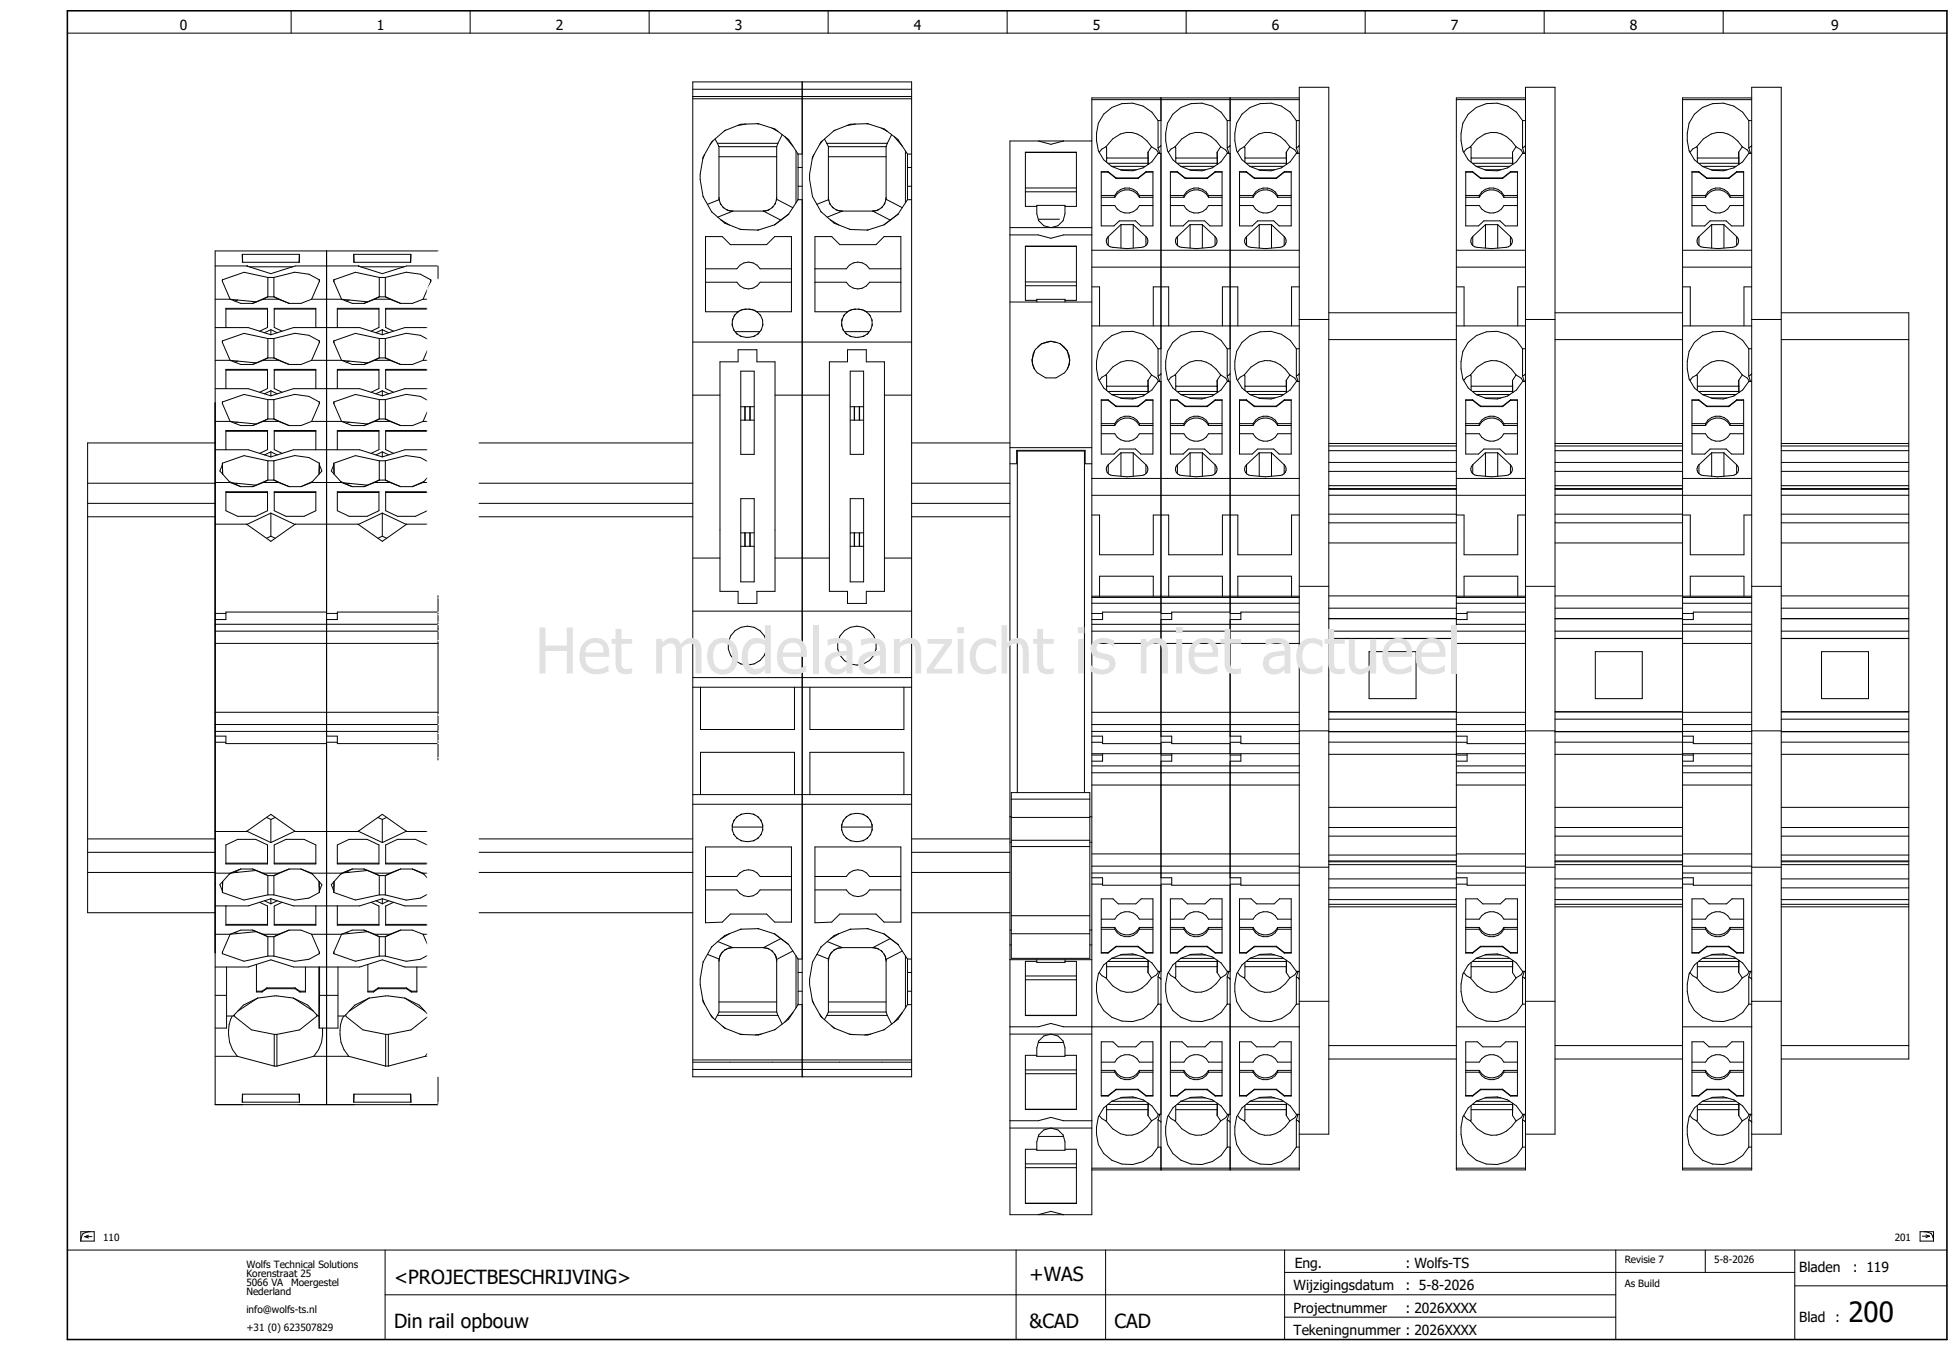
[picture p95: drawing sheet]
<svg xmlns="http://www.w3.org/2000/svg" width="438mm" height="302mm" viewBox="0 0 438 302" stroke-linecap="round" stroke-linejoin="round" font-family="sans-serif">
<defs><g id="words">
<text font-size="14.2" fill="#e1e1e1" x="119.5" y="150.6">Het modelaanzicht is niet actueel</text>
<text font-size="6.2" x="413.1" y="295.4">200</text>
<g font-size="4.3">
<text x="88.1" y="286.9">&lt;PROJECTBESCHRIJVING&gt;</text>
<text x="230.1" y="286.4">+WAS</text>
<text x="88.1" y="296.9">Din rail opbouw</text>
<text x="230.1" y="296.9">&amp;CAD</text>
<text x="249.1" y="296.9">CAD</text>
</g>
<g font-size="3.1">
<text x="40.2" y="6.8">0</text>
<text x="84.2" y="6.8">1</text>
<text x="124.2" y="6.8">2</text>
<text x="164.2" y="6.8">3</text>
<text x="204.2" y="6.8">4</text>
<text x="244.2" y="6.8">5</text>
<text x="284.2" y="6.8">6</text>
<text x="324.2" y="6.8">7</text>
<text x="364.2" y="6.8">8</text>
<text x="409.2" y="6.8">9</text>
<text x="289.3" y="283.4">Eng.</text>
<text x="314.1" y="283.4">: Wolfs-TS</text>
<text x="402.1" y="284.4">Bladen</text>
<text x="414.1" y="284.4">: 119</text>
<text x="289.1" y="288.4">Wijzigingsdatum</text>
<text x="289.1" y="293.4">Projectnummer</text>
<text x="314.1" y="288.4">: 5-8-2026</text>
<text x="314.1" y="293.4">: 2026XXXX</text>
<text x="289.1" y="298.4">Tekeningnummer : 2026XXXX</text>
<text x="402.1" y="295.4">Blad :</text>
</g>
<g font-size="2.2">
<text x="23.1" y="277.4">110</text>
<text x="423.4" y="277.4">201</text>
<text x="55.1" y="283.4">Wolfs Technical Solutions</text>
<text x="55.1" y="285.4">Korenstraat 25</text>
<text x="55.1" y="287.4">5066 VA</text>
<text x="65.1" y="287.4">Moergestel</text>
<text x="363.1" y="282.4">Revisie 7</text>
<text x="363.1" y="287.6">As Build</text>
<text x="383.1" y="282.4">5-8-2026</text>
<text x="55.1" y="289.4">Nederland</text>
<text x="55.1" y="293.4">info@wolfs-ts.nl</text>
<text x="55.1" y="297.4">+31 (0) 623507829</text>
</g>
</g></defs>
<g fill="none" stroke="#000" stroke-width=".22">
<path d="M15.1 7.4h420M65.1 2.4v5M105.1 2.4v5M145.1 2.4v5M154.8 18.3h48.9v222.4h-48.9zM154.8 20h48.9M179.3 18.3v222.4M185.1 2.4v5M225.1 2.4v5M265.1 2.4v5M305.1 2.4v5M345.1 2.4v5"/>
<path d="M385.1 2.4v5M154.8 21.6h48.9M154.8 22.1h48.9M157.4 34.5l-.3 1M159.3 31.5l-.6 .8M159.8 31.1l.5 .9M160.3 32l.4 .8M160.3 32h13.5M160.7 32.8h12.9M160.7 35h12.9M160.7 32.8v11.4M162.2 29.1l-.3 .1"/>
<path d="M166.7 27.7l-1.9 .4M169.2 27.7h.4M172.5 28.6l1.3 .8M173.6 32.8v11.4M173.8 32l-.2 .8M174.8 30.1l-1 1.9M175.4 30.5l1.8 2.2M177.9 33.7v11.6M178.3 37.4h1M178.3 34.4v10.2M178.3 34.4h1M178.3 34.4a11.4 11.4 0 0 0-13.3-6.5 11.4 11.4 0 0 0-8.5 12.2l.6 3.9"/>
<path d="M181.9 34.5l-.4 1M183.8 31.5l-.7 .8M184.2 31.1l.6 .9M184.8 32h13.5M184.8 32l.3 .8M185.1 32.8h12.9M185.1 35h12.9M185.1 32.8v11.4M186.6 29.1l-.3 .1M191.2 27.7l-1.9 .4M193.6 27.7h.4M197 28.6l1.3 .8"/>
<path d="M198 32.8v11.4M198.3 32l-.3 .8M199.2 30.1l-.9 1.9M199.8 30.5l1.9 2.2M202.3 33.7v11.6M202.8 37.4h.9M202.8 34.4h.9M202.8 34.4v10.2M202.8 34.4a11.4 11.4 0 0 0-13.4-6.5 11.4 11.4 0 0 0-8.5 12.2l.7 3.9M229.1 34.1h11.4M232 31.5l2.8 .8 2.9-.8M244 22.3h46.3"/>
<path d="M246.1 38.5h1.5M247.1 32.8a5.7 5.7 0 0 1 7-2.8l1.1 .6 1.1 .9 1 1.3M247.1 32.8l.2 .2v3.3M247.1 32.8l-.9 .5-.6 .7M247.3 35.3h9.2M247.6 36.5h8.9M247.6 38.4h-1.5v12.1h2.8l1.2-1.1h3.6l1.2 1.1h2.7v-12.1h-1.5M247.6 38.5l1.8 1.4M247.6 38.4v.1M247.6 38.4l1.8 1.4M248.4 37.2h7.5M249.4 39.8h4.9"/>
<path d="M249.4 39.8v.1M249.4 39.9h4.9M250.4 38h3.5M254.3 39.8v.1M256.1 38.5h1.5M256.1 38.4v.1M256.1 38.4l-1.8 1.4M256.1 38.5l-1.8 1.4M256.5 34v1.3M256.5 34l.1 2.7M256.5 35.3v1.2M256.5 36.5v.3"/>
<path d="M257.3 32.8l1.2 .7 .4 .8M257.3 32.8l-.8 1.2M258.8 33.1l.3 1.2M258.8 27h.6M258.8 27v6.1M258.8 27a7.3 7.3 0 0 0-8.8-3.6 7.3 7.3 0 0 0-5 8.1 7.3 7.3 0 0 0 5.8 6.6 7.3 7.3 0 0 0 8-3.8h.6M259.4 21.9v239.6M259.4 32.5l-.6 .6M261.5 38.5h1.6M262.6 32.8a5.7 5.7 0 0 1 7-2.8l1 .6 1.2 .9 1 1.3M262.6 32.8l.1 .2v3.3M262.6 32.8l-.9 .5-.6 .7"/>
<path d="M262.7 35.3h9.3M263 36.5h9M263.1 38.4h-1.6v12.1h2.9l1.2-1.1h3.6l1.2 1.1h2.7v-12.1h-1.6M263.1 38.5l1.7 1.4M263.1 38.4v.1M263.1 38.4l1.7 1.4M263.8 37.2h7.6M264.8 39.8h5M264.8 39.9h5M264.8 39.8v.1M265.8 38h3.6M269.8 39.8v.1"/>
<path d="M271.5 38.5h1.6M271.5 38.4v.1M271.5 38.4l-1.7 1.4M271.5 38.5l-1.7 1.4M272 34v1.3M272 34v2.8v-.3M272 35.3v1.2M272.8 32.8l1.1 .7 .5 .8M272.8 32.8l-.8 1.2M274.2 27h.7M274.2 27a7.3 7.3 0 0 0-8.8-3.6 7.3 7.3 0 0 0-4.9 8.1 7.3 7.3 0 0 0 5.8 6.6 7.3 7.3 0 0 0 7.9-3.8h.7M274.2 33.1l.4 1.2"/>
<path d="M274.2 27v6.1M274.9 21.9v239.6M274.9 32.5l-.7 .6M277 38.5h1.5M278 32.8a5.7 5.7 0 0 1 7-2.8l1.1 .6 1.1 .9 1 1.3M278 32.8l.2 .2v3.3M278 32.8l-.9 .5-.6 .7M278.2 35.3h9.2M278.5 36.5h8.9M278.5 38.4h-1.5v12.1h2.8l1.2-1.1h3.6l1.2 1.1h2.7v-12.1h-1.5M278.5 38.4v.1M278.5 38.5l1.8 1.4"/>
<path d="M278.5 38.4l1.8 1.4M279.3 37.2h7.5M280.3 39.8h4.9M280.3 39.9h4.9M280.3 39.8v.1M281.3 38h3.5M285.2 39.8v.1M287 38.5h1.5M287 38.4v.1M287 38.4l-1.8 1.4M287 38.5l-1.8 1.4M287.4 34v2.8v-.3"/>
<path d="M287.4 34v1.3M287.4 35.3v1.2M288.2 32.8l1.2 .7 .4 .8M288.2 32.8l-.8 1.2M289.7 27h.6M289.7 33.1l.3 1.2M289.7 27v6.1M289.7 27a7.3 7.3 0 0 0-8.8-3.6 7.3 7.3 0 0 0-5 8.1l.4 2.2 1.2 2 1.8 1.5M290.3 21.9h-46.3v249.6h-18.3v-240h18.3M290.3 34.3h-.6a7.4 7.4 0 0 1-10.4 2.9M290.3 32.5l-.6 .6M325.4 22.3h15.5"/>
<path d="M327.5 38.5h1.6M328.6 32.8a5.7 5.7 0 0 1 7-2.8l1 .6 1.2 .9 1 1.3M328.6 32.8l.1 .2v3.3M328.6 32.8l-.9 .5-.6 .7M328.7 35.3h9.3M329 36.5h9M329.1 38.4h-1.6v12.1h2.9l1.2-1.1h3.6l1.2 1.1h2.7v-12.1h-1.6M329.1 38.5l1.7 1.4M329.1 38.4v.1M329.1 38.4l1.7 1.4M329.8 37.2h7.6M330.8 39.8h5"/>
<path d="M330.8 39.9h5M330.8 39.8v.1M331.8 38h3.6M335.8 39.8v.1M337.5 38.5h1.6M337.5 38.4v.1M337.5 38.4l-1.7 1.4M337.5 38.5l-1.7 1.4M338 34v1.3M338 34v2.7M338 35.3v1.2M338 36.5v.3"/>
<path d="M338.8 32.8l1.1 .7 .5 .8M338.8 32.8l-.8 1.2M340.2 27h.7M340.2 33.1l.4 1.2M340.2 27v6.1M340.2 27a7.3 7.3 0 0 0-8.8-3.6 7.3 7.3 0 0 0-4.9 8.1l.4 2.2 1.2 2 1.8 1.5M340.9 34.3h-.7a7.4 7.4 0 0 1-10.3 2.9M340.9 21.9h-15.5v239.6h15.5v-242h6.6v234h-6.6M340.9 32.5l-.7 .6M376 22.3h15.4M378.1 38.5h1.5M379.1 32.8a5.7 5.7 0 0 1 7-2.8l1.1 .6 1.1 .9 1 1.3"/>
<path d="M379.1 32.8l.2 .2v3.3M379.1 32.8l-.9 .5-.6 .7M379.3 35.3h9.2M379.6 36.5h8.9M379.6 38.4h-1.5v12.1h2.8l1.2-1.1h3.6l1.2 1.1h2.7v-12.1h-1.5M379.6 38.5l1.8 1.4M379.6 38.4v.1M379.6 38.4l1.8 1.4M380.4 37.2h7.5M381.4 39.8h4.9M381.4 39.9h4.9M381.4 39.8v.1"/>
<path d="M382.4 38h3.5M386.3 39.8v.1M388.1 38.5h1.5M388.1 38.4v.1M388.1 38.4l-1.8 1.4M388.1 38.5l-1.8 1.4M388.5 34v1.3M388.5 34l.1 2.7M388.5 35.3v1.2M388.5 36.5v.3M389.3 32.8l1.2 .7 .4 .8M389.3 32.8l-.8 1.2"/>
<path d="M390.8 27h.6M390.8 27a7.3 7.3 0 0 0-8.8-3.6 7.3 7.3 0 0 0-5 8.1 7.3 7.3 0 0 0 5.8 6.6 7.3 7.3 0 0 0 8-3.8h.6M390.8 33.1l.3 1.2M390.8 27v6.1M391.4 21.9h-15.4v239.6h15.4v-242h6.6v234h-6.6M391.4 32.5l-.6 .6M48.1 59.4h7.2M54.1 56.8l.1 1.8h12.7v-1.8M54.1 56.8l.1 1.8M54.1 56.8h12.8M55.3 59.4l-.1 .1 5.3 1.7 5.5-1.8h14.2M55.3 59.4v.1"/>
<path d="M55.7 59.6h9.7M66.9 56.8l-.1 1.8M73 56.1v190.8M79 56.8l.1 1.8h12.7v-1.8M79 56.8h12.8M79 56.8l.1 1.8M80.2 59.4l-.1 .1 5.3 1.7 5.5-1.8h7v3M80.2 59.4v.1M80.6 59.6h9.7M91.8 56.8l-.1 1.8M97.9 56.2l-49.8-.1v190.8h49.8v-6.3M157.1 44h.1"/>
<path d="M157.1 44a11.4 11.4 0 0 0 19.1 3.9M159 47.3v.1M160.7 44.2v.4M160.7 44.2l.1 .6M160.7 44.6a3 3 0 0 0 3 2.6M160.7 44.6l-2.6 1.1M160.9 45.4l.2 .4M161.1 49.1l1.9 1.2M161.5 46.2l.3 .3M162.3 46.8l.4 .2M162.8 47.1l.9 .1M163.7 47.2h6.9"/>
<path d="M163.8 47.2l-3.4 1.3M165.4 51.2l.3 .1M169.5 51.4h-.2M170.6 47.2l3.9 2M171.4 47.1l-.8 .1M172 46.8l-.4 .2M172.8 46.2l-.3 .3M173.3 45.3l-.2 .4M173.5 44.5l3.7 1.9M173.5 44.5a3 3 0 0 1-2.9 2.7M173.6 44.2l-.1 .3M173.6 44.2l-.1 .6"/>
<path d="M176.2 47.9l-3.2 2.4M176.2 47.9h.1M178.3 41.6h1M178.3 44.6h1M178.3 44.6l-2.1 3.3M181.6 44h.1M181.6 44l1.9 3.3M183.5 47.3v.1M183.5 47.3a11.4 11.4 0 0 0 17.2 .6M185.1 44.2l.1 .6M185.1 44.2v.4M185.1 44.6a3 3 0 0 0 3 2.6"/>
<path d="M185.1 44.6l-2.6 1.1M185.4 45.4l.2 .4M185.5 49.1l1.9 1.2M185.9 46.2l.3 .3M186.7 46.8l.4 .2M187.3 47.1l.8 .1M188.1 47.2h6.9M188.2 47.2l-3.4 1.3M189.8 51.2l.3 .1M194 51.4h-.2M195 47.2l3.9 2M195.8 47.1l-.8 .1"/>
<path d="M196.4 46.8l-.4 .2M197.2 46.2l-.3 .3M197.7 45.3l-.1 .4M198 44.5l3.6 1.9M198 44.5a3 3 0 0 1-3 2.7M198 44.2v.3M198 44.2l-.1 .6M200.7 47.9l-3.2 2.4M200.7 47.9h-.1M202.8 41.6h.9M202.8 44.6h.9M202.8 44.6l-2.1 3.3"/>
<path d="M225.7 52.5h6.3l2.8 .8 2.9-.8h6.3M225.7 50.9h18.3M229.1 42h11.4M229.1 42.9h11.4M229.1 55.1h11.4M231.7 46.1h-2.6v-12.1h11.4v12.1h-2.5M231.7 45.9h6.3v1.9a3.2 3.2 0 0 1-3.2 3.1 3.2 3.2 0 0 1-3.1-3.1zM232 49h4.7M244 55.9h46.3M244 59.7h46.3M246.1 45.9h3a3.1 3.1 0 0 0 2.8 1.7 3.1 3.1 0 0 0 2.7-1.7h3M246.1 43.7h3"/>
<path d="M246.1 44.1h3M247.6 52.9a1.39 1.39 0 0 0-.3 1.5 1.39 1.39 0 0 0 1.3 .9l3.3 .3 3.2-.3a1.4 1.4 0 0 0 1.3-.9 1.4 1.4 0 0 0-.3-1.5M247.6 52.9v2M249.1 43.7a3.1 3.1 0 0 1 2.8-1.7 3.1 3.1 0 0 1 2.7 1.7M249.1 44.1a3.1 3.1 0 0 1 2.8-1.7 3.1 3.1 0 0 1 2.7 1.7M249.1 43.7v.4M250.5 50.2v5.3M250.5 50.2h2.7M250.5 50.2l-2.9 2.7M253.2 50.2v5.3M253.2 50.2l2.9 2.7M254.6 43.7h3"/>
<path d="M254.6 43.7v.4M254.6 44.1h3M256.1 52.9v2M261.5 45.9h3.1a3.1 3.1 0 0 0 2.7 1.7 3.1 3.1 0 0 0 2.8-1.7h3M261.5 43.7h3.1M261.5 44.1h3.1M263.1 52.9a1.39 1.39 0 0 0-.4 1.5 1.39 1.39 0 0 0 1.3 .9l3.3 .3 3.3-.3a1.4 1.4 0 0 0 1.2-.9 1.4 1.4 0 0 0-.3-1.5M263.1 52.9v2M264.6 43.7a3.1 3.1 0 0 1 2.7-1.7 3.1 3.1 0 0 1 2.8 1.7M264.6 44.1a3.1 3.1 0 0 1 2.7-1.7 3.1 3.1 0 0 1 2.8 1.7M264.6 43.7v.4M265.9 50.2h2.8"/>
<path d="M265.9 50.2v5.3M265.9 50.2l-2.8 2.7M268.7 50.2v5.3M268.7 50.2l2.8 2.7M270.1 43.7h3M270.1 44.1h3M270.1 43.7v.4M271.5 52.9v2M277 45.9h3a3.1 3.1 0 0 0 2.8 1.7 3.1 3.1 0 0 0 2.7-1.7h3M277 43.7h3M277 44.1h3M278.5 52.9a1.39 1.39 0 0 0-.3 1.5 1.39 1.39 0 0 0 1.3 .9l3.3 .3 3.2-.3a1.4 1.4 0 0 0 1.3-.9 1.4 1.4 0 0 0-.3-1.5"/>
<path d="M278.5 52.9v2M280 43.7a3.1 3.1 0 0 1 2.8-1.7 3.1 3.1 0 0 1 2.7 1.7M280 44.1a3.1 3.1 0 0 1 2.8-1.7 3.1 3.1 0 0 1 2.7 1.7M280 43.7v.4M281.4 50.2h2.7M281.4 50.2v5.3M281.4 50.2l-2.9 2.7M284.1 50.2v5.3M284.1 50.2l2.9 2.7M285.5 43.7h3M285.5 44.1h3M285.5 43.7v.4"/>
<path d="M287 52.9v2M325.4 55.9h15.5M325.4 59.7h15.5M327.5 45.9h3.1a3.1 3.1 0 0 0 2.7 1.7 3.1 3.1 0 0 0 2.8-1.7h3M327.5 43.7h3.1M327.5 44.1h3.1M329.1 52.9a1.39 1.39 0 0 0-.4 1.5 1.39 1.39 0 0 0 1.3 .9l3.3 .3 3.3-.3a1.4 1.4 0 0 0 1.2-.9 1.4 1.4 0 0 0-.3-1.5M329.1 52.9v2M330.6 43.7a3.1 3.1 0 0 1 2.7-1.7 3.1 3.1 0 0 1 2.8 1.7M330.6 44.1a3.1 3.1 0 0 1 2.7-1.7 3.1 3.1 0 0 1 2.8 1.7M330.6 43.7v.4M331.9 50.2h2.8"/>
<path d="M331.9 50.2v5.3M331.9 50.2l-2.8 2.7M334.7 50.2v5.3M334.7 50.2l2.8 2.7M336.1 43.7h3M336.1 44.1h3M336.1 43.7v.4M337.5 52.9v2M376 55.9h15.4M376 59.7h15.4M378.1 45.9h3a3.1 3.1 0 0 0 2.8 1.7 3.1 3.1 0 0 0 2.7-1.7h3M378.1 43.7h3"/>
<path d="M378.1 44.1h3M379.6 52.9a1.39 1.39 0 0 0-.3 1.5 1.39 1.39 0 0 0 1.3 .9l3.3 .3 3.2-.3a1.4 1.4 0 0 0 1.3-.9 1.4 1.4 0 0 0-.3-1.5M379.6 52.9v2M381.1 43.7a3.1 3.1 0 0 1 2.8-1.7 3.1 3.1 0 0 1 2.7 1.7M381.1 44.1a3.1 3.1 0 0 1 2.8-1.7 3.1 3.1 0 0 1 2.7 1.7M381.1 43.7v.4M382.5 50.2h2.7M382.5 50.2v5.3M382.5 50.2l-2.9 2.7M385.2 50.2v5.3M385.2 50.2l2.9 2.7M386.6 43.7h3"/>
<path d="M386.6 44.1h3M386.6 43.7v.4M388.1 52.9v2M48.1 66.9h3.3M48.1 73.2h7.4l5 1.6M49.7 62.5v.4M49.7 76.2v.4M49.7 62.5v.4l1.7 4M49.7 76.2v.4l1.7 3.9M50.5 69.1h9.3M50.5 73.2v-4.3h9.3v4.3l-1.8 .8M51.4 66.9l2.4 .9h2.6"/>
<path d="M51.4 66.9l5.9 .6M53.1 67.1l-.7 .2M58.8 66.9h3.4M58.8 66.9l-2.4 .9M59.8 66.3h1.4M59.8 80h1.4M59.8 66.3l-1 .6M59.8 80l-1 .5M59.8 66.3l-3.4 1.5M59.8 80l-3.4 1.5M59.9 62v4.3M59.9 75.7v4.3"/>
<path d="M59.9 62h1.3M59.9 75.7h1.3M59.9 62l-5.4-1.1-4.8 1.6M59.9 75.7l-5.4-1.2-4.8 1.7M60.5 74.8l5.1-1.6h14.8l5 1.6M60.5 73.7l1.5 .7M60.5 73.7v1.1M60.5 73.7l-1.4 .7M61.2 62l4.7-1.2 3.1 .5 2.4 1.2M61.2 75.7l4.7-1.2 3.1 .4 2.4 1.3M61.2 62v4.3M61.2 75.7v4.3"/>
<path d="M61.2 66.3l1 .6M61.2 66.3l3.4 1.5M61.2 80l1 .5M61.2 80l3.4 1.5M61.3 69.1h9.3M62.2 66.9l2.4 .9M69.6 66.9h6.7M69.6 66.9l-2.4 .9h-2.6M70.5 73.2l.1-4.3h-9.3v4.3l1.7 .8M71.4 62.5v.4l-1.8 4M71.4 76.2v.4l-1.8 3.9M71.4 62.5l-.1 .4"/>
<path d="M71.4 76.2l-.1 .4M74.6 62.5v.4M74.6 76.2v.4M74.6 62.5v.4l1.7 4M74.6 76.2v.4l1.7 3.9M75.4 69.1h9.3M75.4 73.2v-4.3h9.3v4.3l-1.8 .8M76.3 66.9l2.4 .9h2.6M76.3 66.9l5.9 .6M78 67.1l-.7 .2M83.7 66.9h3.4M83.7 66.9l-2.4 .9"/>
<path d="M84.7 66.3h1.4M84.7 80h1.4M84.7 66.3l-1 .6M84.7 80l-1 .5M84.7 66.3l-3.4 1.5M84.7 80l-3.4 1.5M84.8 62h1.3M84.8 75.7h1.3M84.8 62v4.3M84.8 75.7v4.3M84.8 62l-5.4-1.1-4.8 1.6M84.8 75.7l-5.4-1.2-4.8 1.7"/>
<path d="M85.4 73.7l1.5 .7M85.4 73.7v1.1M85.4 73.7l-1.4 .7M86.1 62l4.7-1.2 3.1 .5 2.4 1.2M86.1 75.7l4.7-1.2 3.1 .4 1.6 .9M86.1 62v4.3M86.1 75.7v4.3M86.1 66.3l1 .6M86.1 66.3l3.4 1.5M86.1 80l1 .5M86.1 80l3.4 1.5M86.2 69.1h9.3"/>
<path d="M87.1 66.9l2.4 .9M94.5 66.9h1M94.5 66.9l-2.4 .9h-2.6M95.5 73.2h-5l-5.1 1.6M95.5 68.9h-9.3v4.3l1.7 .8M95.5 64.7l-1 2.2M95.5 78.4l-1 2.1M95.5 73.2h-.1M96.3 62.5l-.1 .4M96.3 62.5v.4l-.7 1.5M154.8 76.5h48.9M157.7 60.1h7a3 3 0 0 1 5.2 0h7"/>
<path d="M157.7 63.1h7a3 3 0 0 0 5.2 0h7M163.6 72.4l.1 .6M163.8 71.3l-.1 .5M163.9 73.5l.2 .4M164.2 70.4l-.2 .3M164.3 74.1h5.5M164.5 74.4l.3 .3M164.9 69.7h-7.2v-16.8h3.7l1.8 1.8h8.1l1.8-1.8h3.8v16.8h-7.7M164.9 69.7a3.2 3.2 0 0 0-1.1 3.8 3.2 3.2 0 0 0 3.5 1.9l1.1-.2 1-.6 .7-.9M165.1 69.6l-.4 .3M165.4 75.1l.3 .1M165.8 69.3l-.5 .1"/>
<path d="M166.7 69.1h.6M166.7 69.1l-.6 .1-1.2 .5M166.7 69.1l-.7 .1M167.3 69.1l1.3 .3 .6 .3M167.3 69.1l1 .2M168.4 69.3l.8 .4M168.7 75.1l-.3 .1M169.2 69.7l.7 .8M169.6 74.4l-.3 .3M169.8 70.3l.2 .2M169.9 70.5l.5 1 .1 1.2-.4 1M170.1 73.7h.1"/>
<path d="M170.4 71.5v.2M170.4 72.5v.3M182.1 60.1h7a3 3 0 0 1 5.2 0h7M182.1 63.1h7a3 3 0 0 0 5.2 0h7M188.1 72.4l.1 .6M188.2 71.3l-.1 .5M188.3 73.5l.2 .4M188.7 70.4l-.2 .3M188.7 74.1h5.5M188.9 74.4l.3 .3M189.4 69.7h-7.3v-16.8h3.8l1.8 1.8h8.1l1.8-1.8h3.7v16.8h-7.7M189.4 69.7a3.2 3.2 0 0 0-1.1 3.8 3.2 3.2 0 0 0 3.5 1.9l1.1-.2 1-.6 .7-.9"/>
<path d="M189.6 69.6l-.5 .3M189.8 75.1l.3 .1M190.2 69.3l-.4 .1M191.2 69.1h.6M191.2 69.1l-.7 .1-1.1 .5M191.2 69.1l-.7 .1M191.8 69.1l1.2 .3 .6 .3M191.8 69.1l.9 .2M192.9 69.3l.8 .4M193.1 75.1l-.3 .1M193.6 69.7l.8 .8M194 74.4l-.3 .3"/>
<path d="M194.2 70.3l.2 .2M194.4 70.5l.4 1 .1 1.2-.3 1M194.6 73.7h.1M194.8 71.5l.1 .2M194.9 72.5v.3M225.7 67.5h18.3M229.1 63h11.4M229.1 63.9h11.4M231.2 78.4l-.3 .7-.3 1.4M231.2 78.4l-.6 2.1M231.7 67.1h-2.6v-12.1h11.4v12.1h-2.5M231.7 67.5v-.6h6.3v.6"/>
<path d="M232.7 76.8l-.8 .8M232.7 76.8l-1.5 1.6M234.8 76.3l2.1 .5M234.8 76.3l1.2 .2M234.8 76.3l-2.1 .5M236 76.5h.1M236.9 76.8l1.6 1.6M238.5 78.4l.4 1 .1 1.1M238.5 78.4l.5 2.1M244 64.1h1.7v8.7M244 72.8h46.3M257.7 72.8v-8.7h3.5v8.7"/>
<path d="M258.8 78v6.1M258.8 78h.6M258.8 78a7.3 7.3 0 0 0-8.8-3.6 7.3 7.3 0 0 0-5 8.1 7.3 7.3 0 0 0 5.8 6.6 7.3 7.3 0 0 0 8-3.8h.6M273.2 72.8v-8.7h3.4v8.7M274.2 78h.7M274.2 78a7.3 7.3 0 0 0-8.8-3.6 7.3 7.3 0 0 0-4.9 8.1 7.3 7.3 0 0 0 5.8 6.6 7.3 7.3 0 0 0 7.9-3.8h.7M274.2 78v6.1M289.7 78h.6M289.7 78v6.1M289.7 78a7.3 7.3 0 0 0-8.8-3.6 7.3 7.3 0 0 0-5 8.1l.4 2.2 1.2 2 1.8 1.5M290.3 64.1h-1.7v8.7M290.3 71.4h6.6"/>
<path d="M296.9 69.9h28.5M296.9 75.9h28.5M325.4 64.1h1.8v8.7M325.4 72.8h15.5M340.2 78h.7M340.2 78v6.1M340.2 78a7.3 7.3 0 0 0-8.8-3.6 7.3 7.3 0 0 0-4.9 8.1l.4 2.2 1.2 2 1.8 1.5M340.9 64.1h-1.7v8.7M340.9 71.4h6.6M347.5 69.9h28.5M347.5 75.9h28.5M376 64.1h1.7v8.7"/>
<path d="M376 72.8h15.4M390.8 78h.6M390.8 78a7.3 7.3 0 0 0-8.8-3.6 7.3 7.3 0 0 0-5 8.1 7.3 7.3 0 0 0 5.8 6.6 7.3 7.3 0 0 0 8-3.8h.6M390.8 78v6.1M391.4 64.1h-1.7v8.7M391.4 71.4h6.6M398 69.9h28.5v166.8h-28.5M398 75.9h28.5M48.1 99h-28.5v105h28.5M48.1 80.5h3.3M48.1 94.2h3.3M48.1 86.9h7.4l5 1.6"/>
<path d="M50.5 82.7h9.3M50.5 96.4h9.3M50.5 86.9v-4.3h9.3v4.3l-1.8 .8M51.4 80.5l2.4 1h2.6M51.4 94.2l2.4 .9h2.6M51.4 80.5l5.9 .6M51.4 94.2l5.9 .6M53.1 80.7l-.7 .2M53.1 94.4l-.7 .2M58.8 80.5h3.4M58.8 94.2h3.4M58.8 80.5l-2.4 1"/>
<path d="M58.8 94.2l-2.4 .9M59.8 93.7h1.4M59.8 93.7l-1 .5M59.8 93.7l-3.4 1.4M59.9 89.3v4.4M59.9 89.3h1.3M59.9 89.3l-5.4-1.1-4.8 1.7v.3l1.7 4M60.5 88.5l5.1-1.6h14.8l5 1.6M60.5 87.3v1.2M60.5 87.3l1.5 .7M60.5 87.3l-1.4 .7M61.2 89.3l4.7-1.1 3.1 .4 2.4 1.3v.3l-1.8 4"/>
<path d="M61.2 89.3v4.4M61.2 93.7l1 .5M61.2 93.7l3.4 1.4M61.3 82.7h9.3M61.3 96.4h9.3M62.2 80.5l2.4 1M62.2 94.2l2.4 .9M69.6 80.5h6.7M69.6 94.2h6.7M69.6 80.5l-2.4 1h-2.6M69.6 94.2l-2.4 .9h-2.6M70.5 86.9l.1-4.3h-9.3v4.3l1.7 .8"/>
<path d="M74.6 89.9v.3M74.6 89.9v.3l1.7 4M75.4 82.7h9.3M75.4 96.4h9.3M75.4 86.9v-4.3h9.3v4.3l-1.8 .8M76.3 80.5l2.4 1h2.6M76.3 94.2l2.4 .9h2.6M76.3 80.5l5.9 .6M76.3 94.2l5.9 .6M78 80.7l-.7 .2M78 94.4l-.7 .2M83.7 80.5h3.4"/>
<path d="M83.7 94.2h3.4M83.7 80.5l-2.4 1M83.7 94.2l-2.4 .9M84.7 93.7h1.4M84.7 93.7l-1 .5M84.7 93.7l-3.4 1.4M84.8 89.3h1.3M84.8 89.3v4.4M84.8 89.3l-5.4-1.1-4.8 1.7M85.4 87.3v1.2M85.4 87.3l1.5 .7M85.4 87.3l-1.4 .7"/>
<path d="M86.1 89.3l4.7-1.1 3.1 .4 1.6 .8M86.1 89.3v4.4M86.1 93.7l1 .5M86.1 93.7l3.4 1.4M86.2 82.7h9.3M86.2 96.4h9.3M87.1 80.5l2.4 1M87.1 94.2l2.4 .9M94.5 80.5h1M94.5 94.2h1M94.5 80.5l-2.4 1h-2.6M94.5 94.2l-2.4 .9h-2.6"/>
<path d="M95.4 86.9h-4.9l-5.1 1.6M95.5 82.6h-9.3v4.3l1.7 .8M95.5 96.2h-9.3v4.3l1.7 .8M95.5 92l-1 2.2M106.9 99h47.9M154.8 88.3h6.1M160.9 80.9h4v-2.7h4.2v2.7h4.1v51.3h-4.1v2.7h-4.2v-2.7h-4zM165.5 83h3v18.6h-3zM165.5 90.9h3M165.5 93.9h3M166.4 90.9v3M166.5 90.9v3"/>
<path d="M167.6 90.9v3M173.2 88.3h12.1M185.3 80.9h4.1v-2.7h4.2v2.7h4v51.3h-4v2.7h-4.2v-2.7h-4.1zM190 90.9h3M190 93.9h3M190 83h3v18.6h-3zM190.9 90.9v3M191 90.9v3M192 90.9v3M192.1 90.9v3M197.6 88.3h6.1M203.7 99h22"/>
<path d="M230.6 80.5l.2 1M230.8 81.5l.3 1M231.1 82.5a4.2 4.2 0 0 0 7.4 0M239 80.5l-.1 1-.4 1M246.1 89.5h1.5M246.1 94.7h3M246.1 95.1h3M246.1 96.9h3a3.1 3.1 0 0 0 2.8 1.7 3.1 3.1 0 0 0 2.7-1.7h3M247.1 83.8a5.7 5.7 0 0 1 7-2.8l1.1 .6 1.1 .9 1 1.3M247.1 83.8l.2 .2v3.3M247.1 83.8l-.9 .5-.6 .7M247.3 86.3h9.2"/>
<path d="M247.6 87.5h8.9M247.6 89.4h-1.5v12.1h2.8l1.2-1.1h3.6l1.2 1.1h2.7v-12.1h-1.5M247.6 89.4v.1M247.6 89.5l1.8 1.4M247.6 89.4l1.8 1.4M248.4 88.2h7.5M249.1 94.7a3.1 3.1 0 0 1 2.8-1.7 3.1 3.1 0 0 1 2.7 1.7M249.1 95.1a3.1 3.1 0 0 1 2.8-1.7 3.1 3.1 0 0 1 2.7 1.7M249.1 94.7v.4M249.4 90.9h4.9M249.4 90.8v.1M249.4 90.8h4.9"/>
<path d="M250.4 89h3.5M254.3 90.8v.1M254.6 94.7v.4M254.6 94.7h3M254.6 95.1h3M256.1 89.4v.1M256.1 89.5h1.5M256.1 89.4l-1.8 1.4M256.1 89.5l-1.8 1.4M256.5 85v1.3M256.5 85l.1 2.7M256.5 86.3v1.2"/>
<path d="M256.5 87.5v.3M257.3 83.8l1.2 .7 .4 .8M257.3 83.8l-.8 1.2M258.8 84.1l.3 1.2M259.4 83.5l-.6 .6M261.5 89.5h1.6M261.5 94.7h3.1M261.5 95.1h3.1M261.5 96.9h3.1a3.1 3.1 0 0 0 2.7 1.7 3.1 3.1 0 0 0 2.8-1.7h3M262.6 83.8a5.7 5.7 0 0 1 7-2.8l1 .6 1.2 .9 1 1.3M262.6 83.8l.1 .2v3.3M262.6 83.8l-.9 .5-.6 .7"/>
<path d="M262.7 86.3h9.3M263 87.5h9M263.1 89.4h-1.6v12.1h2.9l1.2-1.1h3.6l1.2 1.1h2.7v-12.1h-1.6M263.1 89.4v.1M263.1 89.5l1.7 1.4M263.1 89.4l1.7 1.4M263.8 88.2h7.6M264.6 94.7a3.1 3.1 0 0 1 2.7-1.7 3.1 3.1 0 0 1 2.8 1.7M264.6 95.1a3.1 3.1 0 0 1 2.7-1.7 3.1 3.1 0 0 1 2.8 1.7M264.6 94.7v.4M264.8 90.9h5M264.8 90.8h5"/>
<path d="M264.8 90.8v.1M265.8 89h3.6M269.8 90.8v.1M270.1 94.7h3M270.1 95.1h3M270.1 94.7v.4M271.5 89.5h1.6M271.5 89.4v.1M271.5 89.4l-1.7 1.4M271.5 89.5l-1.7 1.4M272 85v1.3M272 85v2.8v-.3"/>
<path d="M272 86.3v1.2M272.8 83.8l1.1 .7 .5 .8M272.8 83.8l-.8 1.2M274.2 84.1l.4 1.2M274.9 83.5l-.7 .6M277 89.5h1.5M277 94.7h3M277 95.1h3M277 96.9h3a3.1 3.1 0 0 0 2.8 1.7 3.1 3.1 0 0 0 2.7-1.7h3M278 83.8a5.7 5.7 0 0 1 7-2.8l1.1 .6 1.1 .9 1 1.3M278 83.8l.2 .2v3.3M278 83.8l-.9 .5-.6 .7"/>
<path d="M278.2 86.3h9.2M278.5 87.5h8.9M278.5 89.4h-1.5v12.1h2.8l1.2-1.1h3.6l1.2 1.1h2.7v-12.1h-1.5M278.5 89.4v.1M278.5 89.5l1.8 1.4M278.5 89.4l1.8 1.4M279.3 88.2h7.5M280 94.7a3.1 3.1 0 0 1 2.8-1.7 3.1 3.1 0 0 1 2.7 1.7M280 95.1a3.1 3.1 0 0 1 2.8-1.7 3.1 3.1 0 0 1 2.7 1.7M280 94.7v.4M280.3 90.9h4.9M280.3 90.8h4.9"/>
<path d="M280.3 90.8v.1M281.3 89h3.5M285.2 90.8v.1M285.5 94.7h3M285.5 95.1h3M285.5 94.7v.4M287 89.5h1.5M287 89.4v.1M287 89.4l-1.8 1.4M287 89.5l-1.8 1.4M287.4 85v2.8v-.3M287.4 85v1.3"/>
<path d="M287.4 86.3v1.2M288.2 83.8l1.2 .7 .4 .8M288.2 83.8l-.8 1.2M289.7 84.1l.3 1.2M290.3 85.3h-.6a7.4 7.4 0 0 1-10.4 2.9M290.3 83.5l-.6 .6M296.9 99.1h28.5M296.9 99.7h28.5M327.5 89.5h1.6M327.5 94.7h3.1M327.5 95.1h3.1M327.5 96.9h3.1a3.1 3.1 0 0 0 2.7 1.7 3.1 3.1 0 0 0 2.8-1.7h3"/>
<path d="M328.6 83.8a5.7 5.7 0 0 1 7-2.8l1 .6 1.2 .9 1 1.3M328.6 83.8l.1 .2v3.3M328.6 83.8l-.9 .5-.6 .7M328.7 86.3h9.3M329 87.5h9M329.1 89.4h-1.6v12.1h2.9l1.2-1.1h3.6l1.2 1.1h2.7v-12.1h-1.6M329.1 89.4v.1M329.1 89.5l1.7 1.4M329.1 89.4l1.7 1.4M329.8 88.2h7.6M330.6 94.7a3.1 3.1 0 0 1 2.7-1.7 3.1 3.1 0 0 1 2.8 1.7M330.6 95.1a3.1 3.1 0 0 1 2.7-1.7 3.1 3.1 0 0 1 2.8 1.7"/>
<path d="M330.6 94.7v.4M330.8 90.9h5M330.8 90.8h5M330.8 90.8v.1M331.8 89h3.6M335.8 90.8v.1M336.1 94.7h3M336.1 95.1h3M336.1 94.7v.4M337.5 89.5h1.6M337.5 89.4v.1M337.5 89.4l-1.7 1.4"/>
<path d="M337.5 89.5l-1.7 1.4M338 85v1.3M338 85v2.7M338 86.3v1.2M338 87.5v.3M338.8 83.8l1.1 .7 .5 .8M338.8 83.8l-.8 1.2M340.2 84.1l.4 1.2M340.9 85.3h-.7a7.4 7.4 0 0 1-10.3 2.9M340.9 83.5l-.7 .6M347.5 99.1h28.5M347.5 99.7h28.5"/>
<path d="M378.1 89.5h1.5M378.1 94.7h3M378.1 95.1h3M378.1 96.9h3a3.1 3.1 0 0 0 2.8 1.7 3.1 3.1 0 0 0 2.7-1.7h3M379.1 83.8a5.7 5.7 0 0 1 7-2.8l1.1 .6 1.1 .9 1 1.3M379.1 83.8l.2 .2v3.3M379.1 83.8l-.9 .5-.6 .7M379.3 86.3h9.2M379.6 87.5h8.9M379.6 89.4h-1.5v12.1h2.8l1.2-1.1h3.6l1.2 1.1h2.7v-12.1h-1.5M379.6 89.4v.1M379.6 89.5l1.8 1.4"/>
<path d="M379.6 89.4l1.8 1.4M380.4 88.2h7.5M381.1 94.7a3.1 3.1 0 0 1 2.8-1.7 3.1 3.1 0 0 1 2.7 1.7M381.1 95.1a3.1 3.1 0 0 1 2.8-1.7 3.1 3.1 0 0 1 2.7 1.7M381.1 94.7v.4M381.4 90.9h4.9M381.4 90.8h4.9M381.4 90.8v.1M382.4 89h3.5M386.3 90.8v.1M386.6 94.7h3M386.6 95.1h3"/>
<path d="M386.6 94.7v.4M388.1 89.5h1.5M388.1 89.4v.1M388.1 89.4l-1.8 1.4M388.1 89.5l-1.8 1.4M388.5 85l.1 2.7M388.5 85v1.3M388.5 86.3v1.2M388.5 87.5v.3M389.3 83.8l1.2 .7 .4 .8M389.3 83.8l-.8 1.2M390.8 84.1l.3 1.2"/>
<path d="M391.4 83.5l-.6 .6M398 99.1h28.5M398 99.7h28.5M19.6 108h28.5M19.6 112.5h28.5M19.6 115.5h28.5M48.1 107.8h3.3M48.1 117.2h7M48.1 100.5h7.4l5 1.6M49.7 103.9v2.1M49.7 103.9l-.6 1.4 2.3 2.5M49.7 103.5l.1 2.5"/>
<path d="M49.7 103.5v.4M50.5 109.9h9.3v4.3l-2.7 1.2h-4l-2.6-1.2zM50.5 110.1h9.3M50.5 100.5v-4.3h9.3v4.3l-1.8 .8M51.2 107.6l2.6 1.2M51.4 107.8l2.4 1M51.9 107.9l5.3 .5M53.1 108l-.5 .2M53.8 108.8h2.6M55.1 117.2h.1M55.2 117.2l5.3 3.8 5.4-3.8M55.2 117.2h.1"/>
<path d="M58.8 107.8h3.4M58.8 107.8l-2.4 1M59.8 107.3h1.4M59.8 107.3l-1 .5M59.8 107.3l-3.4 1.5M59.9 103v4.3M59.9 103h1.3M59.9 103l-5.4-1.2-4.8 1.7M60.5 102.1l5.1-1.6h14.8l5 1.6M60.5 101v1.1M60.5 114.7v5.2M60.5 101l1.5 .7"/>
<path d="M60.5 119.9l1 .4M60.5 114.7l5.4 2.5M60.5 101l-1.4 .7M60.5 114.7l-5.3 2.5M60.5 119.9l-.9 .4M61.2 103l4.7-1.2 3.1 .5 2.4 1.2M61.2 103v4.3M61.2 107.3l1 .5M61.2 107.3l3.4 1.5M61.3 109.9h9.3v4.3l-2.7 1.2h-4l-2.6-1.2zM61.3 110.1h9.3M62.2 107.8l2.4 1"/>
<path d="M64.6 108.8h2.6M65.9 117.2h.1M66 117.2h14M66 117.2h-.1M69.6 107.8h6.7M69.6 107.8l-2.4 1M69.8 107.6l-2.6 1.2M70.5 100.5l.1-4.3h-9.3v4.3l1.7 .8M71.4 103.5l.5 1.8-2.3 2.5M71.4 103.5l-.1 2.5M74.6 103.5l.1 2.5M74.6 103.5l-.6 1.8 2.3 2.5"/>
<path d="M75.4 109.9h9.3v4.3l-2.7 1.2h-4l-2.6-1.2zM75.4 110.1h9.3M75.4 100.5v-4.3h9.3v4.3l-1.8 .8M76.1 107.6l2.6 1.2M76.3 107.8l2.4 1M76.8 107.9l5.3 .5M78 108l-.5 .2M78.7 108.8h2.6M80 117.2h.1M80.1 117.2h.1M83.7 107.8h3.4M83.7 107.8l-2.4 1"/>
<path d="M84.7 107.3h1.4M84.7 107.3l-1 .5M84.7 107.3l-3.4 1.5M84.8 103h1.3M84.8 103v4.3M84.8 103l-5.4-1.2-4.8 1.7M85.4 101v1.1M85.4 114.7v5.2M85.4 101l1.5 .7M85.4 119.9l1 .4M85.4 114.7l5.4 2.5M85.4 101l-1.4 .7"/>
<path d="M85.4 114.7l-5.3 2.5M85.4 119.9l-.9 .4M86.1 103l4.7-1.2 3.1 .5 1.6 .8M86.1 103v4.3M86.1 107.3l1 .5M86.1 107.3l3.4 1.5M86.2 110.1h9.3M87.1 107.8l2.4 1M89.5 108.8h2.6M90.8 117.2h.1M90.9 117.2h4.6M90.9 117.2l-5.5 3.8-5.3-3.8"/>
<path d="M90.9 117.2h-.1M94.5 107.8h1M94.5 107.8l-2.4 1M94.7 107.6l-2.6 1.2M95.5 100.5h-5l-5.1 1.6M95.5 109.9h-9.3v4.3l2.6 1.2h4l2.7-1.2M95.5 106.8l-1 1M95.5 100.5h-.1M106.9 108h47.9M106.9 112.5h47.9M106.9 115.5h47.9M165.5 111.5h3v18.6h-3z"/>
<path d="M165.5 119.1h3M166.4 119.1v3M166.5 119.1v3M167.6 119.1v3M190 119.1h3M190 111.5h3v18.6h-3zM190.9 119.1v3M191 119.1v3M192 119.1v3M192.1 119.1v3M203.7 108h22M203.7 112.5h22"/>
<path d="M203.7 115.5h22M225.7 103.7h1.5v-3h15.3v3h1.5M225.7 100.1h18.3M244 115.1h1.7v8.9h12v-8.9h3.5v8.9h12v-8.9h3.4v8.9h12v-8.9h1.7M244 106.9h46.3M244 110.7h46.3M247.6 103.9a1.39 1.39 0 0 0-.3 1.5 1.39 1.39 0 0 0 1.3 .9l3.3 .3 3.2-.3a1.4 1.4 0 0 0 1.3-.9 1.4 1.4 0 0 0-.3-1.5M247.6 103.9v2M250.5 101.2v5.3M250.5 101.2h2.7M250.5 101.2l-2.9 2.7M253.2 101.2v5.3"/>
<path d="M253.2 101.2l2.9 2.7M256.1 103.9v2M263.1 103.9a1.39 1.39 0 0 0-.4 1.5 1.39 1.39 0 0 0 1.3 .9l3.3 .3 3.3-.3a1.4 1.4 0 0 0 1.2-.9 1.4 1.4 0 0 0-.3-1.5M263.1 103.9v2M265.9 101.2h2.8M265.9 101.2v5.3M265.9 101.2l-2.8 2.7M268.7 101.2v5.3M268.7 101.2l2.8 2.7M271.5 103.9v2M278.5 103.9a1.39 1.39 0 0 0-.3 1.5 1.39 1.39 0 0 0 1.3 .9l3.3 .3 3.2-.3a1.4 1.4 0 0 0 1.3-.9 1.4 1.4 0 0 0-.3-1.5M278.5 103.9v2"/>
<path d="M281.4 101.2h2.7M281.4 101.2v5.3M281.4 101.2l-2.9 2.7M284.1 101.2v5.3M284.1 101.2l2.9 2.7M287 103.9v2M296.9 110.7h44M296.9 100.7h28.5M296.9 103.4h28.5M296.9 105.4h28.5M296.9 108.6h28.5M296.9 109.2h28.5"/>
<path d="M296.9 109.4h28.5M296.9 114.9h28.5M296.9 116.9h28.5M325.4 115.1h1.8v8.9h12v-8.9h1.7M325.4 106.9h15.5M329.1 103.9a1.39 1.39 0 0 0-.4 1.5 1.39 1.39 0 0 0 1.3 .9l3.3 .3 3.3-.3a1.4 1.4 0 0 0 1.2-.9 1.4 1.4 0 0 0-.3-1.5M329.1 103.9v2M331.9 101.2h2.8M331.9 101.2v5.3M331.9 101.2l-2.8 2.7M334.7 101.2v5.3M334.7 101.2l2.8 2.7"/>
<path d="M337.5 103.9v2M347.5 110.7h43.9M347.5 100.7h28.5M347.5 103.4h28.5M347.5 105.4h28.5M347.5 108.6h28.5M347.5 109.2h28.5M347.5 109.4h28.5M347.5 114.9h28.5M347.5 116.9h28.5M376 115.1h1.7v8.9h12v-8.9h1.7M376 106.9h15.4"/>
<path d="M379.6 103.9a1.39 1.39 0 0 0-.3 1.5 1.39 1.39 0 0 0 1.3 .9l3.3 .3 3.2-.3a1.4 1.4 0 0 0 1.3-.9 1.4 1.4 0 0 0-.3-1.5M379.6 103.9v2M382.5 101.2h2.7M382.5 101.2v5.3M382.5 101.2l-2.9 2.7M385.2 101.2v5.3M385.2 101.2l2.9 2.7M388.1 103.9v2M398 110.7h28.5M398 100.7h28.5M398 103.4h28.5M398 105.4h28.5"/>
<path d="M398 108.6h28.5M398 109.2h28.5M398 109.4h28.5M398 114.9h28.5M398 116.9h28.5M48.1 137.1h2.4M48.1 139.5h49.8M73 136.8h-22.5v1.7h-2.4M73 137.1h2.4M97.9 133.1v3.7h-22.5v1.7h-2.4M97.9 136.9v29.2M154.8 124.7h6.1"/>
<path d="M154.8 136.6h48.9M165.5 122.1h3M173.2 124.7h12.1M190 122.1h3M197.6 124.7h6.1M244 139.5h46.3M244 134.8h46.3M244 133.3h46.3M244 133.5h46.3M244 137.1h2.4M245.7 133.3v-4.5h12v4.5M259.4 136.8h-13v1.7h-2.4"/>
<path d="M259.4 137.1h2.4M261.2 133.3v-4.5h12v4.5M274.9 136.8h-13.1v1.7h-2.4M274.9 137.1h2.4M276.6 133.3v-4.5h12v4.5M290.3 136.8h-13v1.7h-2.4M290.3 131.1h6.6M296.9 121.4h28.5M296.9 133.2h28.5M296.9 135.9h28.5M296.9 138.3h28.5M325.4 139.5h15.5"/>
<path d="M325.4 134.8h15.5M325.4 133.3h15.5M325.4 133.5h15.5M325.4 137.1h2.4M327.2 133.3v-4.5h12v4.5M340.9 136.8h-13.1v1.7h-2.4M340.9 131.1h6.6M347.5 121.4h28.5M347.5 133.2h28.5M347.5 135.9h28.5M347.5 138.3h28.5M376 139.5h15.4"/>
<path d="M376 134.8h15.4M376 133.3h15.4M376 133.5h15.4M376 137.1h2.4M377.7 133.3v-4.5h12v4.5M391.4 136.8h-13v1.7h-2.4M391.4 131.1h6.6M398 121.4h28.5M398 133.2h28.5M398 135.9h28.5M398 138.3h28.5M48.1 141.1h49.8"/>
<path d="M48.1 143.8h49.8M48.1 159.2h49.8M154.8 151.5h48.9M154.8 153.6h48.9M156.5 153.6v9.5h21v-9.5M181 153.6v9.5h21v-9.5M244 141.1h46.3M244 143.8h46.3M244 159.2h46.3M296.9 141.1h44M296.9 142.7h28.5M296.9 159.1h28.5"/>
<path d="M305.9 145.7h10.5v10.5h-10.5zM325.4 143.8h15.5M325.4 159.2h15.5M347.5 141.1h43.9M347.5 142.7h28.5M347.5 159.1h28.5M356.5 145.7h10.5v10.5h-10.5zM376 143.8h15.4M376 159.2h15.4M398 141.1h28.5M398 142.7h28.5M398 159.1h28.5"/>
<path d="M407 145.7h10.5v10.5h-10.5zM48.1 164.5h2.4v1.7h22.5M48.1 161.9h49.8M48.1 163.5h49.8M48.1 165.9h2.4M73 164.5h2.4v1.7h22.5v3.7M73 165.9h2.4M154.8 177.6h48.9M154.8 179.8h48.9M156.5 177.6v-9.4h21v9.4M181 177.6v-9.4h21v9.4M226 177.2h17.5v37h-17.5z"/>
<path d="M226 178.6h17.5M227.3 177.2v-76.4h15v76.4M244 164.5h2.4v1.7h13M244 162h46.3M244 165.9h2.4M244 163.5h46.3M244 168.5h46.3M244 168.8h2.4M244 171.2h46.3M244 172.7h46.3M244 175.5h46.3M246.4 168.5v1.6h-2.4"/>
<path d="M259.4 164.5h2.4v1.7h13.1M259.4 165.9h2.4M259.4 168.8h2.4M261.8 168.5v1.6h-2.4M274.9 164.5h2.4v1.7h13M274.9 165.9h2.4M274.9 168.8h2.4M277.3 168.5v1.6h-2.4M290.3 163.4h6.6M296.9 160.7h28.5M296.9 163.6h28.5M296.9 165.9h28.5"/>
<path d="M296.9 168.6h28.5M325.4 164.5h2.4v1.7h13.1M325.4 162h15.5M325.4 165.9h2.4M325.4 168.5h15.5M325.4 168.8h2.4M325.4 171.2h15.5M325.4 172.7h15.5M325.4 175.5h15.5M327.8 168.5v1.6h-2.4M340.9 163.5h-44M340.9 163.4h6.6"/>
<path d="M347.5 160.7h28.5M347.5 163.6h28.5M347.5 165.9h28.5M347.5 168.6h28.5M376 164.5h2.4v1.7h13M376 162h15.4M376 165.9h2.4M376 168.5h15.4M376 168.8h2.4M376 171.2h15.4M376 172.7h15.4M376 175.5h15.4"/>
<path d="M378.4 168.5v1.6h-2.4M391.4 163.5h-43.9M391.4 163.4h6.6M398 163.5h28.5M398 160.7h28.5M398 163.6h28.5M398 165.9h28.5M398 168.6h28.5M19.6 187.5h28.5M19.6 190.5h28.5M19.6 195h28.5M48.1 195.2h3.3"/>
<path d="M48.1 185.9h7M49.7 199.5l4.8 1.7 5.4-1.2M49.8 197l-.1 2.5M50.5 188.9l2.6-1.3h4l2.7 1.3v4.2h-9.3zM50.5 192.9h9.3M51.4 195.2l-2.3 2.5 .6 1.8M52.6 194.8l.5 .2M53.8 194.2h2.6M53.8 194.2l-2.4 1M53.8 194.2l-2.6 1.2M55.2 185.8h.1M55.2 185.8l5.3 2.5"/>
<path d="M55.2 185.8l-.1 .1M56.4 194.2l3.4 1.5M56.4 194.2l2.4 1M57.2 194.6l-5.3 .5M58.8 195.2h3.4M58.8 195.2l1 .5M59.6 182.7l.9 .5M59.8 195.7h1.4M59.9 195.7v4.3M60.5 183.2v5.1M61.2 195.7v4.3M61.3 188.9l2.6-1.3h4l2.7 1.3v4.2h-9.3z"/>
<path d="M61.3 192.9h9.3M61.5 182.7l-1 .5M62.2 195.2l-1 .5M64.6 194.2h2.6M64.6 194.2l-2.4 1M64.6 194.2l-3.4 1.5M65.9 185.8l14.1 .1M65.9 185.8h.1M65.9 185.8l-5.4-3.8-5.4 3.9M65.9 185.8l-5.4 2.5M67.2 194.2l2.4 1M67.2 194.2l2.6 1.2"/>
<path d="M69.6 195.2l2.3 2.5-.5 1.8M69.6 195.2h6.7M71.3 197.7v-.7l.1 2.5M71.4 199.5l-2.4 1.2-3.1 .5-4.7-1.2M74.6 199.5l4.8 1.7 5.4-1.2M74.7 197l-.1 2.5M75.4 188.9l2.6-1.3h4l2.7 1.3v4.2h-9.3zM75.4 192.9h9.3M76.3 195.2l-2.3 2.5 .6 1.8M77.5 194.8l.5 .2M78.7 194.2h2.6M78.7 194.2l-2.4 1"/>
<path d="M78.7 194.2l-2.6 1.2M80.1 185.8h.1M80.1 185.8l5.3 2.5M80.1 185.8l-.1 .1M81.3 194.2l3.4 1.5M81.3 194.2l2.4 1M82.1 194.6l-5.3 .5M83.7 195.2h3.4M83.7 195.2l1 .5M84.5 182.7l.9 .5M84.7 195.7h1.4M84.8 195.7v4.3"/>
<path d="M85.4 183.2v5.1M86.1 195.7v4.3M86.2 192.9h9.3M86.4 182.7l-1 .5M87.1 195.2l-1 .5M89.5 194.2h2.6M89.5 194.2l-2.4 1M89.5 194.2l-3.4 1.5M90.8 185.8l4.7 .1M90.8 185.8h.1M90.8 185.8l-5.4-3.8-5.4 3.9M90.8 185.8l-5.4 2.5"/>
<path d="M92.1 194.2l2.4 1M92.1 194.2l2.6 1.2M94.5 195.2h1M94.5 195.2l1 1M95.5 188.9l-2.7-1.3h-4l-2.6 1.3v4.2h9.3M95.5 199.9l-1.6 .8-3.1 .5-4.7-1.2M106.9 187.5h47.9M106.9 190.5h47.9M106.9 195h47.9M157.7 189.3h19.2v16.8h-3.8l-1.8-1.8h-8.1l-1.8 1.8-3.7 .2zM157.7 195.9h7a3 3 0 0 1 5.2 0h7M157.7 198.9h7a3 3 0 0 0 5.2 0h7"/>
<path d="M163.6 185.4l.1 .2M163.6 184.9h6.8M163.7 184.2l-.1 .4M164 186.5l.1 .1M164.1 183.3l-.2 .3M164.6 187.2l.2 .2M164.7 182.5a3.5 3.5 0 0 1 3.9-.4 3.5 3.5 0 0 1 1.8 3.4 3.5 3.5 0 0 1-3.4 2.6 3.5 3.5 0 0 1-3.4-2.6v-1.1l.4-1zM164.8 182.5l-.3 .3M165.5 187.8l.2 .1M165.7 182l-.3 .1M168.3 182l.4 .1M168.6 187.8l-.3 .1"/>
<path d="M169.3 182.5l.2 .3M169.5 187.2l-.3 .3M169.9 183.3l.2 .3M170.1 186.5l-.1 .1M170.4 184.2v.4M170.4 185.3v.3M182.1 189.3h19.2v16.8h-3.7l-1.8-1.8h-8.1l-1.8 1.8-3.8 .2zM182.1 195.9h7a3 3 0 0 1 5.2 0h7M182.1 198.9h7a3 3 0 0 0 5.2 0h7M188.1 184.9h6.8M188.1 185.4v.2M188.2 184.2l-.1 .4"/>
<path d="M188.4 186.5l.1 .1M188.6 183.3l-.2 .3M189.1 187.2l.2 .2M189.2 182.5a3.5 3.5 0 0 1 3.8-.4 3.5 3.5 0 0 1 1.9 3.4 3.5 3.5 0 0 1-3.4 2.6 3.5 3.5 0 0 1-3.4-2.6v-1.1l.4-1zM189.3 182.5l-.3 .3M189.9 187.8l.3 .1M190.2 182l-.3 .1M192.8 182l.3 .1M193 187.8l-.2 .1M193.7 182.5l.3 .3M193.9 187.2l-.2 .3M194.4 183.3l.2 .3"/>
<path d="M194.5 186.5l-.1 .1M194.8 184.2l.1 .4M194.9 185.3v.3M203.7 187.5h22M203.7 190.5h22M203.7 195h22M225.7 182.6h.3M225.7 188.3h.3M226 182.7h17.5M226 187.8h17.5M226 189.2h17.5M243.5 182.6h.5"/>
<path d="M243.5 188.3h.5M244 196.2h2.4v1.7h13M244 190.9h46.3M244 193.6h46.3M244 195.1h46.3M244 197.6h2.4M259.4 196.2h2.4v1.7h13.1M259.4 197.6h2.4M274.9 196.2h2.4v1.7h13M274.9 197.6h2.4M290.3 193.8h6.6M296.9 180.5h28.5"/>
<path d="M296.9 185h28.5M296.9 186.9h28.5M296.9 191.1h28.5M296.9 192.4h28.5M296.9 192.6h28.5M296.9 193.3h28.5M296.9 196.5h28.5M296.9 198.5h28.5M325.4 196.2h2.4v1.7h13.1M325.4 190.9h15.5M325.4 193.6h15.5M325.4 195.1h15.5"/>
<path d="M325.4 197.6h2.4M340.9 193.8h6.6M347.5 180.5h28.5M347.5 185h28.5M347.5 186.9h28.5M347.5 191.1h28.5M347.5 192.4h28.5M347.5 192.6h28.5M347.5 193.3h28.5M347.5 196.5h28.5M347.5 198.5h28.5M376 196.2h2.4v1.7h13"/>
<path d="M376 190.9h15.4M376 193.6h15.4M376 195.1h15.4M376 197.6h2.4M391.4 193.8h6.6M398 180.5h28.5M398 185h28.5M398 186.9h28.5M398 191.1h28.5M398 192.4h28.5M398 192.6h28.5M398 193.3h28.5"/>
<path d="M398 196.5h28.5M398 198.5h28.5M48.1 208.8h3.3M48.1 216.1h7.4l5-1.6 5.1 1.6h14.8l5-1.6 5.1 1.6h5M50.5 206.6h9.3M50.6 216.1v13.7h-2.5M51.4 208.8l-1.7 4v.4l4.8 1.7 5.4-1.2M52.4 208.4l.7 .3M56.4 207.9h-2.6l-2.4 .9M56.4 207.9l3.4 1.5M56.4 207.9l2.4 .9M57.3 208.2l-5.9 .6"/>
<path d="M57.3 215.6v6.1h1.3M58 201.7l1.8 .8v4.3h-9.3v-4.3M58.8 208.8h3.4M58.8 208.8l1 .6M59.1 201.3l1.4 .7M59.8 209.4h1.4M59.9 209.4v4.3M59.9 200h1.3M59.9 213.7h1.3M60.5 200.9l-5 1.6h-7.4M60.5 200.9l5.1 1.6h14.8l5-1.6M60.5 200.9v1.1"/>
<path d="M61.2 209.4v4.3M61.3 206.6h9.3M62 201.3l-1.5 .7M62.2 208.8l-1 .6M63 201.7l-1.7 .8v4.3h9.3l-.1-4.3M64.6 207.9h2.6l2.4 .9M64.6 207.9l-2.4 .9M64.6 207.9l-3.4 1.5M68.3 216.1v5.6h-1.3M69.6 208.8l1.8 4v.4l-2.4 1.2-3.1 .5-4.7-1.2M69.6 208.8h6.7M71.3 216.1v11"/>
<path d="M71.4 216.1v6.4M74.6 213.2l4.8 1.7 5.4-1.2M74.6 212.8v.4M75.4 206.6h9.3M75.5 216.1v13.7h-4.2M76.3 208.8l-1.7 4v.4M77.3 208.4l.7 .3M81.3 207.9h-2.6l-2.4 .9M81.3 207.9l3.4 1.5M81.3 207.9l2.4 .9M82.2 208.2l-5.9 .6M82.2 215.6v6.1h1.3"/>
<path d="M82.9 201.7l1.8 .8v4.3h-9.3v-4.3M83.7 208.8h3.4M83.7 208.8l1 .6M84 201.3l1.4 .7M84.7 209.4h1.4M84.8 200h1.3M84.8 213.7h1.3M84.8 209.4v4.3M85.4 200.9l5.1 1.6h4.9M85.4 200.9v1.1M86.1 209.4v4.3M86.2 206.6h9.3"/>
<path d="M86.9 201.3l-1.5 .7M87.1 208.8l-1 .6M87.9 201.7l-1.7 .8v4.3h9.3M89.5 207.9h2.6l2.4 .9M89.5 207.9l-2.4 .9M89.5 207.9l-3.4 1.5M93.2 216.1v5.6h-1.3M94.5 208.8h1M94.5 208.8l1 2.2M95.5 213.6l-1.6 .8-3.1 .5-4.7-1.2M106.9 204h47.9M157.1 215a13.6 13.6 0 0 0 1.9 12.3 11.4 11.4 0 0 0 19.3-2.7"/>
<path d="M157.1 215h.1M158.1 213.3l2.6 1.1M159 211.6v.1M160.4 210.5l3.4 1.3M160.7 214.8v11.4M160.7 214.4v.4M160.8 214.1l-.1 .7M161.2 213.1l-.4 .7M161.6 212.7l-.4 .3M161.9 212.4l-.7 .6-.5 1.4M161.9 212.4h.1M162.5 212.1l-.6 .3"/>
<path d="M163 208.7l-1.9 1.2M165.7 207.7l-.3 .1M169.3 207.6h.2M170.6 211.8l1 .2M170.6 211.8h.1M170.6 211.8h-6.9l-1 .2-.8 .4M171.6 212l.3 .2M171.6 212l.9 .5 .7 .9M172.4 212.5l.3 .3M173 208.7l3.2 2.4M173.1 213.2l.3 .7M173.2 213.4h.1"/>
<path d="M173.2 213.4l.2 .5M173.4 213.9l.2 .9M173.4 213.9l.1 .6M173.5 214.5l.1 .3M173.6 214.8v11.4M174.5 209.8l-3.9 2M176.2 211.1h.1M176.2 211.1l2.1 3.3M176.2 211.1a11.4 11.4 0 0 0-19.1 3.9M177.2 212.6l-3.7 1.9M177.9 213.7v11.6M178.3 214.4v10.2"/>
<path d="M178.3 217.4h1M178.3 214.4h1M181.6 215a13.6 13.6 0 0 0 1.9 12.3 11.4 11.4 0 0 0 19.3-2.7M181.6 215h.1M182.5 213.3l2.6 1.1M183.5 211.7l-1.9 3.3M183.5 211.6v.1M184.8 210.5l3.4 1.3M185.1 214.8v11.4M185.1 214.4v.4M185.2 214.1l-.1 .7M185.6 213.1l-.3 .7"/>
<path d="M186.1 212.7l-.4 .3M186.4 212.4l-.7 .6-.6 1.4M186.4 212.4h.1M186.9 212.1l-.5 .3M187.4 208.7l-1.9 1.2M190.1 207.7l-.3 .1M193.8 207.6h.2M195 211.8h-6.9l-.9 .2-.8 .4M195 211.8h.1M195 211.8l1.1 .2 .9 .5 .6 .9M196 212l.3 .2M196.9 212.5l.2 .3"/>
<path d="M197.5 208.7l3.2 2.4M197.5 213.2l.4 .7M197.6 213.4h.1M197.6 213.4l.3 .5M197.9 213.9l.1 .9M197.9 213.9l.1 .6M198 214.5v.3M198 214.8v11.4M198.9 209.8l-3.9 2M200.7 211.1h.1M200.7 211.1l2.1 3.3M200.7 211.1a11.4 11.4 0 0 0-17.2 .6"/>
<path d="M201.6 212.6l-3.6 1.9M202.3 213.7v11.6M202.8 217.4h.9M202.8 214.4h.9M202.8 214.4v10.2M203.7 204h22M225.7 207.9h.3M225.7 211.2h.3M225.7 214.5h18.3M226 204.7h17.5M226 208.7h17.5M229.1 218.1h11.4"/>
<path d="M229.1 219h11.4M231.7 214.9h-2.6v12.1h11.4v-12.1h-2.5M231.7 214.5v.6h6.3v-.6M243.5 207.9h.5M243.5 211.2h.5M245.6 217.4l.6 .7 .9 .5M246.1 212.9h1.5M246.1 205.5h3a3.1 3.1 0 0 1 2.8-1.7 3.1 3.1 0 0 1 2.7 1.7h3M246.1 207.3h3M246.1 207.7h3M247.1 218.6a5.7 5.7 0 0 0 7 2.8l1.1-.6 1.1-.9 1-1.3M247.3 215.1v3.3l-.2 .2"/>
<path d="M247.3 216.1h9.2M247.6 214.9h8.9M247.6 213h-1.5v-12.1h2.6l1.2 1.1h3.9l1.2-1.1h2.6v12.1h-1.5M247.6 212.9v.1M248.4 214.2h7.5M249.1 207.7a3.1 3.1 0 0 0 2.8 1.7 3.1 3.1 0 0 0 2.7-1.7M249.1 207.3a3.1 3.1 0 0 0 2.8 1.7 3.1 3.1 0 0 0 2.7-1.7M249.1 207.3v.4M249.4 211.5v.1M249.4 211.5h4.9M249.4 211.6h4.9M249.4 211.5l-1.8 1.4"/>
<path d="M249.4 211.6l-1.8 1.4M250.4 213.4h3.5M254.3 211.5v.1M254.3 211.5l1.8 1.4M254.3 211.6l1.8 1.4M254.6 207.3v.4M254.6 207.3h3M254.6 207.7h3M256.1 212.9v.1M256.1 212.9h1.5M256.5 217.4l.8 1.2M256.5 216.1v1.3"/>
<path d="M256.5 214.9v1.2M256.5 214.6v.3M256.6 214.7l-.1 2.7M258.8 218.3l.6 .6M258.8 218.3v6.1M258.9 217.1l-.4 .8-1.2 .7M259.1 217.1l-.3 1.2M259.4 217.1h-.6a7.3 7.3 0 0 0-8.8-3.6 7.3 7.3 0 0 0-5 8.1 7.3 7.3 0 0 0 5.8 6.7 7.3 7.3 0 0 0 8-3.9M261.1 217.4l.6 .7 .9 .5M261.5 212.9h1.6M261.5 205.5h3.1a3.1 3.1 0 0 1 2.7-1.7 3.1 3.1 0 0 1 2.8 1.7h3M261.5 207.3h3.1"/>
<path d="M261.5 207.7h3.1M262.6 218.6a5.7 5.7 0 0 0 7 2.8l1-.6 1.2-.9 1-1.3M262.7 216.1h9.3M262.7 215.1v3.3l-.1 .2M263 214.9h9M263.1 213h-1.6v-12.1h2.6l1.2 1.1h4l1.2-1.1h2.6v12.1h-1.6M263.1 212.9v.1M263.8 214.2h7.6M264.6 207.7a3.1 3.1 0 0 0 2.7 1.7 3.1 3.1 0 0 0 2.8-1.7M264.6 207.3a3.1 3.1 0 0 0 2.7 1.7 3.1 3.1 0 0 0 2.8-1.7M264.6 207.3v.4M264.8 211.5h5"/>
<path d="M264.8 211.6h5M264.8 211.5v.1M264.8 211.5l-1.7 1.4M264.8 211.6l-1.7 1.4M265.8 213.4h3.6M269.8 211.5v.1M269.8 211.5l1.7 1.4M269.8 211.6l1.7 1.4M270.1 207.3h3M270.1 207.7h3M270.1 207.3v.4M271.5 212.9h1.6"/>
<path d="M271.5 212.9v.1M272 217.4l.8 1.2M272 216.1v1.3M272 214.9v1.2M272 214.6v.3M272 214.7v2.7M274.2 218.3l.7 .6M274.2 218.3v6.1M274.4 217.1l-.5 .8-1.1 .7M274.6 217.1l-.4 1.2M274.9 217.1h-.7a7.3 7.3 0 0 0-8.8-3.6 7.3 7.3 0 0 0-4.9 8.1 7.3 7.3 0 0 0 5.8 6.7 7.3 7.3 0 0 0 7.9-3.9M276.5 217.4l.6 .7 .9 .5"/>
<path d="M277 212.9h1.5M277 205.5h3a3.1 3.1 0 0 1 2.8-1.7 3.1 3.1 0 0 1 2.7 1.7h3M277 207.3h3M277 207.7h3M278 218.6a5.7 5.7 0 0 0 7 2.8l1.1-.6 1.1-.9 1-1.3M278.2 216.1h9.2M278.2 215.1v3.3l-.2 .2M278.5 214.9h8.9M278.5 213h-1.5v-12.1h2.6l1.2 1.1h3.9l1.2-1.1h2.6v12.1h-1.5M278.5 212.9v.1M279.3 214.2h7.5M280 207.7a3.1 3.1 0 0 0 2.8 1.7 3.1 3.1 0 0 0 2.7-1.7"/>
<path d="M280 207.3a3.1 3.1 0 0 0 2.8 1.7 3.1 3.1 0 0 0 2.7-1.7M280 207.3v.4M280.3 211.5h4.9M280.3 211.6h4.9M280.3 211.5v.1M280.3 211.5l-1.8 1.4M280.3 211.6l-1.8 1.4M281.3 213.4h3.5M285.2 211.5v.1M285.2 211.5l1.8 1.4M285.2 211.6l1.8 1.4M285.5 207.3h3"/>
<path d="M285.5 207.7h3M285.5 207.3v.4M287 212.9h1.5M287 212.9v.1M287.4 217.4l.8 1.2M287.4 216.1v1.3M287.4 214.9v1.2M287.4 214.6v.3M287.5 214.7l-.1 2.7M289.7 218.3l.6 .6M289.7 218.3v6.1M289.8 217.1l-.4 .8-1.2 .7"/>
<path d="M290 217.1l-.3 1.2M290.3 217.1h-.6a7.3 7.3 0 0 0-8.8-3.6 7.3 7.3 0 0 0-5 8.1 7.3 7.3 0 0 0 5.8 6.7 7.3 7.3 0 0 0 8-3.9M296.9 201.1h28.5M296.9 202.1h28.5M296.9 202.7h28.5M327.1 217.4l.6 .7 .9 .5M327.5 212.9h1.6M327.5 205.5h3.1a3.1 3.1 0 0 1 2.7-1.7 3.1 3.1 0 0 1 2.8 1.7h3M327.5 207.3h3.1M327.5 207.7h3.1M328.6 218.6a5.7 5.7 0 0 0 7 2.8l1-.6 1.2-.9 1-1.3M328.7 216.1h9.3"/>
<path d="M328.7 215.1v3.3l-.1 .2M329 214.9h9M329.1 213h-1.6v-12.1h2.6l1.2 1.1h4l1.2-1.1h2.6v12.1h-1.6M329.1 212.9v.1M329.8 214.2h7.6M330.6 207.7a3.1 3.1 0 0 0 2.7 1.7 3.1 3.1 0 0 0 2.8-1.7M330.6 207.3a3.1 3.1 0 0 0 2.7 1.7 3.1 3.1 0 0 0 2.8-1.7M330.6 207.3v.4M330.8 211.5h5M330.8 211.6h5M330.8 211.5v.1M330.8 211.5l-1.7 1.4"/>
<path d="M330.8 211.6l-1.7 1.4M331.8 213.4h3.6M335.8 211.5v.1M335.8 211.5l1.7 1.4M335.8 211.6l1.7 1.4M336.1 207.3h3M336.1 207.7h3M336.1 207.3v.4M337.5 212.9h1.6M337.5 212.9v.1M338 217.4l.8 1.2M338 216.1v1.3"/>
<path d="M338 214.9v1.2M338 214.6v.3M338 214.7v2.7M340.2 218.3l.7 .6M340.2 218.3v6.1M340.4 217.1l-.5 .8-1.1 .7M340.6 217.1l-.4 1.2M340.9 217.1h-.7a7.3 7.3 0 0 0-8.8-3.6 7.3 7.3 0 0 0-4.9 8.1 7.3 7.3 0 0 0 5.8 6.7 7.3 7.3 0 0 0 7.9-3.9M347.5 201.1h28.5M347.5 202.1h28.5M347.5 202.7h28.5M377.6 217.4l.6 .7 .9 .5"/>
<path d="M378.1 212.9h1.5M378.1 205.5h3a3.1 3.1 0 0 1 2.8-1.7 3.1 3.1 0 0 1 2.7 1.7h3M378.1 207.3h3M378.1 207.7h3M379.1 218.6a5.7 5.7 0 0 0 7 2.8l1.1-.6 1.1-.9 1-1.3M379.3 216.1h9.2M379.3 215.1v3.3l-.2 .2M379.6 214.9h8.9M379.6 213h-1.5v-12.1h2.6l1.2 1.1h3.9l1.2-1.1h2.6v12.1h-1.5M379.6 212.9v.1M380.4 214.2h7.5M381.1 207.7a3.1 3.1 0 0 0 2.8 1.7 3.1 3.1 0 0 0 2.7-1.7"/>
<path d="M381.1 207.3a3.1 3.1 0 0 0 2.8 1.7 3.1 3.1 0 0 0 2.7-1.7M381.1 207.3v.4M381.4 211.5h4.9M381.4 211.6h4.9M381.4 211.5v.1M381.4 211.5l-1.8 1.4M381.4 211.6l-1.8 1.4M382.4 213.4h3.5M386.3 211.5v.1M386.3 211.5l1.8 1.4M386.3 211.6l1.8 1.4M386.6 207.3h3"/>
<path d="M386.6 207.7h3M386.6 207.3v.4M388.1 212.9h1.5M388.1 212.9v.1M388.5 217.4l.8 1.2M388.5 216.1v1.3M388.5 214.9v1.2M388.5 214.6v.3M388.6 214.7l-.1 2.7M390.8 218.3l.6 .6M390.8 218.3v6.1M390.9 217.1l-.4 .8-1.2 .7"/>
<path d="M391.1 217.1l-.3 1.2M391.4 217.1h-.6a7.3 7.3 0 0 0-8.8-3.6 7.3 7.3 0 0 0-5 8.1 7.3 7.3 0 0 0 5.8 6.7 7.3 7.3 0 0 0 8-3.9M398 201.1h28.5M398 202.1h28.5M398 202.7h28.5M48.1 222.5h2.5M48.1 236.1h4.9M51.9 227.1a8.3 8.3 0 0 0 1.1 9M52.3 226.9l.2 .3 3.7 3 5.1 1M53 236.1l8.3 2.2M57.3 221.6h1.3M57.6 223.1l-3.2 1.6-2.3 2.4h-1.5"/>
<path d="M57.6 223.1l3.7-.5 4.3 .5M57.6 223.1l-4.5 2.9M58.6 221.6v.1M59.6 220.8h6.3M59.6 220.8v.2M59.6 221h6.3M59.6 220.8l-1 .8M59.6 221l-1 .7M61.3 231.2v7.1M61.3 231.2h.6M61.3 238.3h.6M61.9 231.2v7.1"/>
<path d="M65.6 223.1l3.2 1.6 2.2 2.4h.3M65.6 223.1l4.4 2.9M65.9 220.8l1.1 .8M65.9 220.8v.2M65.9 221l1.1 .7M67 221.6h1.3M67 221.6v.1M70.1 236.1h7.8M70.1 236.1l-8.2 2.2M70.8 226.9l-.1 .3-3.7 3-5.1 1M71.3 227.1v2.7M71.4 222.5h4.1"/>
<path d="M71.4 222.5l-.1 7.3M72 229.8a8.2 8.2 0 0 1-1.9 6.3M76.8 227.1a8.3 8.3 0 0 0 1.1 9M77.2 226.9l.2 .3 3.7 3 5.1 1M77.9 236.1l8.3 2.2M82.2 221.6h1.3M82.5 223.1l-3.2 1.6-2.3 2.4h-1.5M82.5 223.1l3.7-.5 4.3 .5M82.5 223.1l-4.5 2.9M83.5 221.6v.1M84.5 220.8h6.3M84.5 221h6.3"/>
<path d="M84.5 220.8v.2M84.5 220.8l-1 .8M84.5 221l-1 .7M86.2 231.2h.6M86.2 238.3h.6M86.2 231.2v7.1M86.8 231.2v7.1M90.5 223.1l3.2 1.6 1.8 1.9M90.5 223.1l4.4 2.9M90.8 220.8l1.1 .8M90.8 220.8v.2M90.8 221l1.1 .7"/>
<path d="M91.9 221.6h1.3M91.9 221.6v.1M95 236.1h.5M95 236.1l-8.2 2.2M95.5 235.5l-.5 .6M95.5 227.3l-3.6 2.9-5.1 1M154.8 237.4h48.9M154.8 236.9h48.9M154.8 239h48.9M157.1 223.5l.3 1M158.7 226.7l.6 .8M160.3 227h13.5"/>
<path d="M160.3 227l-.5 .9M160.7 224h12.9M160.7 226.2h12.9M160.7 226.2l-.4 .8M161.4 229.3l.7 .6M165.3 231.1l.9 .1M170.1 231.1l-1.3 .2M173.2 230.1l-.1 .1M173.6 226.2l.2 .8M173.8 227l1 1.9M177.2 226.3l-1.8 2.2M178.3 221.6h1"/>
<path d="M178.3 224.6h1M181.5 223.5l.4 1M183.1 226.7l.7 .8M184.8 227h13.5M184.8 227l-.6 .9M185.1 224h12.9M185.1 226.2h12.9M185.1 226.2l-.3 .8M185.9 229.3l.6 .6M189.8 231.1l.8 .1M194.6 231.1l-1.4 .2M197.7 230.1l-.2 .1"/>
<path d="M198 226.2l.3 .8M198.3 227l.9 1.9M201.7 226.3l-1.9 2.2M202.8 221.6h.9M202.8 224.6h.9M225.7 229.5h6.3l2.8-.7 2.9 .7h6.3M225.7 231.1h18.3M229.1 226.9h11.4M229.1 239.1h11.4M229.1 240h11.4M231.7 235.9h-2.6v12.1h11.4v-12.1h-2.5M232 233h5.6"/>
<path d="M232.1 232.7a3.2 3.2 0 0 1 3.5-1.5 3.2 3.2 0 0 1 2.4 3v1.9h-6.3v-1.9zM244 229.5h46.3M246.1 237.4h3a3.1 3.1 0 0 1 2.8-1.7 3.1 3.1 0 0 1 2.7 1.7h3M246.1 239.3h3M246.1 239.7h3M249.1 239.3a3.1 3.1 0 0 0 2.8 1.6 3.1 3.1 0 0 0 2.7-1.6M249.1 239.7a3.1 3.1 0 0 0 2.8 1.7 3.1 3.1 0 0 0 2.7-1.7M249.1 239.3v.4M254.6 239.3v.4M254.6 239.3h3M254.6 239.7h3M258.8 224.4h.6"/>
<path d="M261.5 237.4h3.1a3.1 3.1 0 0 1 2.7-1.7 3.1 3.1 0 0 1 2.8 1.7h3M261.5 239.3h3.1M261.5 239.7h3.1M264.6 239.3a3.1 3.1 0 0 0 2.7 1.6 3.1 3.1 0 0 0 2.8-1.6M264.6 239.7a3.1 3.1 0 0 0 2.7 1.7 3.1 3.1 0 0 0 2.8-1.7M264.6 239.3v.4M270.1 239.3h3M270.1 239.7h3M270.1 239.3v.4M274.2 224.4h.7M277 237.4h3a3.1 3.1 0 0 1 2.8-1.7 3.1 3.1 0 0 1 2.7 1.7h3M277 239.3h3"/>
<path d="M277 239.7h3M280 239.3a3.1 3.1 0 0 0 2.8 1.6 3.1 3.1 0 0 0 2.7-1.6M280 239.7a3.1 3.1 0 0 0 2.8 1.7 3.1 3.1 0 0 0 2.7-1.7M280 239.3v.4M285.5 239.3h3M285.5 239.7h3M285.5 239.3v.4M289.7 224.4h.6M290.3 223.8h6.6M296.9 233.7h28.5M296.9 236.7h28.5M325.4 229.5h15.5"/>
<path d="M327.5 237.4h3.1a3.1 3.1 0 0 1 2.7-1.7 3.1 3.1 0 0 1 2.8 1.7h3M327.5 239.3h3.1M327.5 239.7h3.1M330.6 239.3a3.1 3.1 0 0 0 2.7 1.6 3.1 3.1 0 0 0 2.8-1.6M330.6 239.7a3.1 3.1 0 0 0 2.7 1.7 3.1 3.1 0 0 0 2.8-1.7M330.6 239.3v.4M336.1 239.3h3M336.1 239.7h3M336.1 239.3v.4M340.2 224.4h.7M340.9 223.8h6.6M347.5 233.7h28.5"/>
<path d="M347.5 236.7h28.5M376 229.5h15.4M378.1 237.4h3a3.1 3.1 0 0 1 2.8-1.7 3.1 3.1 0 0 1 2.7 1.7h3M378.1 239.3h3M378.1 239.7h3M381.1 239.3a3.1 3.1 0 0 0 2.8 1.6 3.1 3.1 0 0 0 2.7-1.6M381.1 239.7a3.1 3.1 0 0 0 2.8 1.7 3.1 3.1 0 0 0 2.7-1.7M381.1 239.3v.4M386.6 239.3h3M386.6 239.7h3M386.6 239.3v.4M390.8 224.4h.6"/>
<path d="M391.4 223.8h6.6M398 233.7h28.5M54.1 246.4l.1-1.8h12.7v1.8M54.1 246.4h12.8M54.2 244.6l-.1 1.8M66.8 244.6l.1 1.8M79 246.4l.1-1.8h12.7v1.8M79 246.4h12.8M79.1 244.6l-.1 1.8M91.7 244.6l.1 1.8M225.7 250.5h6.3l2.8-.7 2.9 .7h6.3M225.7 252.1h18.3"/>
<path d="M229.1 247.9h11.4M231.7 256.9h-2.6v12.1h11.4v-12.1h-2.5M232 254h5.6M232.1 253.7a3.2 3.2 0 0 1 3.5-1.5 3.2 3.2 0 0 1 2.4 3v1.9h-6.3v-1.9zM245.6 249.3l.6 .7 .9 .5M246.1 244.9h1.5M247.1 250.5a5.7 5.7 0 0 0 7 2.9l1.1-.6 1.1-1 1-1.3M247.3 247.1v3.2l-.2 .2M247.3 248h9.2M247.6 246.9h8.9M247.6 245h-1.5v-12.1h2.6l1.2 1.1h3.9l1.2-1.1h2.6v12.1h-1.5M247.6 244.9v.1"/>
<path d="M248.4 246.2h7.5M249.4 243.5v.1M249.4 243.5h4.9M249.4 243.6h4.9M249.4 243.5l-1.8 1.4M249.4 243.6l-1.8 1.4M250.4 245.4h3.5M254.3 243.5v.1M254.3 243.5l1.8 1.4M254.3 243.6l1.8 1.4M256.1 244.9v.1M256.1 244.9h1.5"/>
<path d="M256.5 249.3l.8 1.2M256.5 248v1.3M256.5 246.9v1.1M256.5 246.6v.3M256.6 246.6l-.1 2.7M258.8 250.3l.6 .6M258.8 250.3v6.1M258.8 256.4h.6M258.9 249.1l-.4 .7-1.2 .7M259.1 249.1l-.3 1.2M259.4 249.1h-.6a7.3 7.3 0 0 0-8.8-3.6 7.3 7.3 0 0 0-5 8.1 7.3 7.3 0 0 0 5.8 6.6 7.3 7.3 0 0 0 8-3.8M261.1 249.3l.6 .7 .9 .5"/>
<path d="M261.5 244.9h1.6M262.6 250.5a5.7 5.7 0 0 0 7 2.9l1-.6 1.2-1 1-1.3M262.7 248h9.3M262.7 247.1v3.2l-.1 .2M263 246.9h9M263.1 245h-1.6v-12.1h2.6l1.2 1.1h4l1.2-1.1h2.6v12.1h-1.6M263.1 244.9v.1M263.8 246.2h7.6M264.8 243.5h5M264.8 243.6h5M264.8 243.5v.1M264.8 243.5l-1.7 1.4"/>
<path d="M264.8 243.6l-1.7 1.4M265.8 245.4h3.6M269.8 243.5v.1M269.8 243.5l1.7 1.4M269.8 243.6l1.7 1.4M271.5 244.9h1.6M271.5 244.9v.1M272 249.3l.8 1.2M272 248v1.3M272 246.9v1.1M272 246.6v.3M272 246.6v2.7"/>
<path d="M274.2 256.4h.7M274.2 250.3l.7 .6M274.2 250.3v6.1M274.4 249.1l-.5 .7-1.1 .7M274.6 249.1l-.4 1.2M274.9 249.1h-.7a7.3 7.3 0 0 0-8.8-3.6 7.3 7.3 0 0 0-4.9 8.1 7.3 7.3 0 0 0 5.8 6.6 7.3 7.3 0 0 0 7.9-3.8M276.5 249.3l.6 .7 .9 .5M277 244.9h1.5M278 250.5a5.7 5.7 0 0 0 7 2.9l1.1-.6 1.1-1 1-1.3M278.2 248h9.2M278.2 247.1v3.2l-.2 .2M278.5 246.9h8.9"/>
<path d="M278.5 245h-1.5v-12.1h2.6l1.2 1.1h3.9l1.2-1.1h2.6v12.1h-1.5M278.5 244.9v.1M279.3 246.2h7.5M280.3 243.5h4.9M280.3 243.6h4.9M280.3 243.5v.1M280.3 243.5l-1.8 1.4M280.3 243.6l-1.8 1.4M281.3 245.4h3.5M285.2 243.5v.1M285.2 243.5l1.8 1.4M285.2 243.6l1.8 1.4"/>
<path d="M287 244.9h1.5M287 244.9v.1M287.4 249.3l.8 1.2M287.4 248v1.3M287.4 246.9v1.1M287.4 246.6v.3M287.5 246.6l-.1 2.7M289.7 256.4h.6M289.7 250.3l.6 .6M289.7 250.3v6.1M289.8 249.1l-.4 .7-1.2 .7M290 249.1l-.3 1.2"/>
<path d="M290.3 249.1h-.6a7.3 7.3 0 0 0-8.8-3.6 7.3 7.3 0 0 0-5 8.1 7.3 7.3 0 0 0 5.8 6.6 7.3 7.3 0 0 0 8-3.8M290.3 253.5h6.6v-234h-6.6v242h-46.3M327.1 249.3l.6 .7 .9 .5M327.5 244.9h1.6M328.6 250.5a5.7 5.7 0 0 0 7 2.9l1-.6 1.2-1 1-1.3M328.7 248h9.3M328.7 247.1v3.2l-.1 .2M329 246.9h9M329.1 245h-1.6v-12.1h2.6l1.2 1.1h4l1.2-1.1h2.6v12.1h-1.6M329.1 244.9v.1M329.8 246.2h7.6M330.8 243.5h5"/>
<path d="M330.8 243.6h5M330.8 243.5v.1M330.8 243.5l-1.7 1.4M330.8 243.6l-1.7 1.4M331.8 245.4h3.6M335.8 243.5v.1M335.8 243.5l1.7 1.4M335.8 243.6l1.7 1.4M337.5 244.9h1.6M337.5 244.9v.1M338 249.3l.8 1.2M338 248v1.3"/>
<path d="M338 246.9v1.1M338 246.6v.3M338 246.6v2.7M340.2 256.4h.7M340.2 250.3l.7 .6M340.2 250.3v6.1M340.4 249.1l-.5 .7-1.1 .7M340.6 249.1l-.4 1.2M340.9 249.1h-.7a7.3 7.3 0 0 0-8.8-3.6 7.3 7.3 0 0 0-4.9 8.1 7.3 7.3 0 0 0 5.8 6.6 7.3 7.3 0 0 0 7.9-3.8M377.6 249.3l.6 .7 .9 .5M378.1 244.9h1.5M379.1 250.5a5.7 5.7 0 0 0 7 2.9l1.1-.6 1.1-1 1-1.3"/>
<path d="M379.3 248h9.2M379.3 247.1v3.2l-.2 .2M379.6 246.9h8.9M379.6 245h-1.5v-12.1h2.6l1.2 1.1h3.9l1.2-1.1h2.6v12.1h-1.5M379.6 244.9v.1M380.4 246.2h7.5M381.4 243.5h4.9M381.4 243.6h4.9M381.4 243.5v.1M381.4 243.5l-1.8 1.4M381.4 243.6l-1.8 1.4M382.4 245.4h3.5"/>
<path d="M386.3 243.5v.1M386.3 243.5l1.8 1.4M386.3 243.6l1.8 1.4M388.1 244.9h1.5M388.1 244.9v.1M388.5 249.3l.8 1.2M388.5 248v1.3M388.5 246.9v1.1M388.5 246.6v.3M388.6 246.6l-.1 2.7M390.8 256.4h.6M390.8 250.3l.6 .6"/>
<path d="M390.8 250.3v6.1M390.9 249.1l-.4 .7-1.2 .7M391.1 249.1l-.3 1.2M391.4 249.1h-.6a7.3 7.3 0 0 0-8.8-3.6 7.3 7.3 0 0 0-5 8.1 7.3 7.3 0 0 0 5.8 6.6 7.3 7.3 0 0 0 8-3.8M15.1 279.4h420M18.1 275.3h3v2.1h-3zM18.5 275.8l-.3 .8-.1 .8M19 276.4h1.6M19 276.4l.8 .3M19.8 276.1l-.8 .3M20.2 275.3l-.9 .1-.8 .4M86.1 279.4v20"/>
<path d="M227.1 279.4v20M229.1 260.1h11.4M229.1 261h11.4M229.1 268.9h11.4M232 271.5l2.8-.7 2.9 .7M244 261.1h46.3M247.1 279.4v20M287.1 279.4v20M325.4 261.1h15.5M361.1 279.4v20M376 261.1h15.4M381.1 279.4v5"/>
<path d="M401.1 279.4v20M429.1 275.3h3v2.1h-3zM429.6 276.3h1.6M430 275.3l.8 .1 .8 .4M430.4 276l.8 .3M431.2 276.3l-.8 .3M431.6 275.8l.3 .8 .2 .8M86.1 289.4h275M287.1 284.4h114M287.1 294.4h74M401.1 287.4h34"/>
<circle cx="167" cy="144.3" r="4.4"/>
<circle cx="191.5" cy="144.3" r="4.4"/>
</g>
<path d="M15.1 2.4h420v297h-420z" fill="none" stroke="#000" stroke-width=".35"/>
<g fill="none" stroke="#fff" stroke-width=".22">
<path d="M97.9 56.1h6.6v6.3M97.9 56.2v3.2M97.9 56.5h6.6M97 62.4h8.4l1.5 2.2v68.2h-11.4v-68.2zM95.5 109.8h11.4M95.5 132.2h11.4M97.9 132.8v.3M97.9 139.5v.1M97.9 133.7h6.6M97.9 137.4h6.6M97.9 139.1h6.6M97.9 139.6h6.6"/>
<path d="M104.5 132.8v37.5M104.5 136.8h-6.6v.1M97.9 141.1h6.6M97.9 143.1h6.6M97.9 143.3h6.6M97.9 159.8h6.6M97.9 159.9h6.6M95.5 170.3h11.4v68.1l-1.5 2.2h-8.4l-1.5-2.2zM95.5 170.9h11.4M97.9 166.1v.1h6.6M97.9 169.9v.4M97.9 161.9h6.6"/>
<path d="M97.9 163.4h6.6M97.9 163.9h6.6M97.9 165.6h6.6M97.9 169.4h6.6M95.5 193.2h11.4M97.9 246.5h6.6M104.5 240.6v6.3h-6.6"/>
</g>
<use href="#words"/>
</svg>
